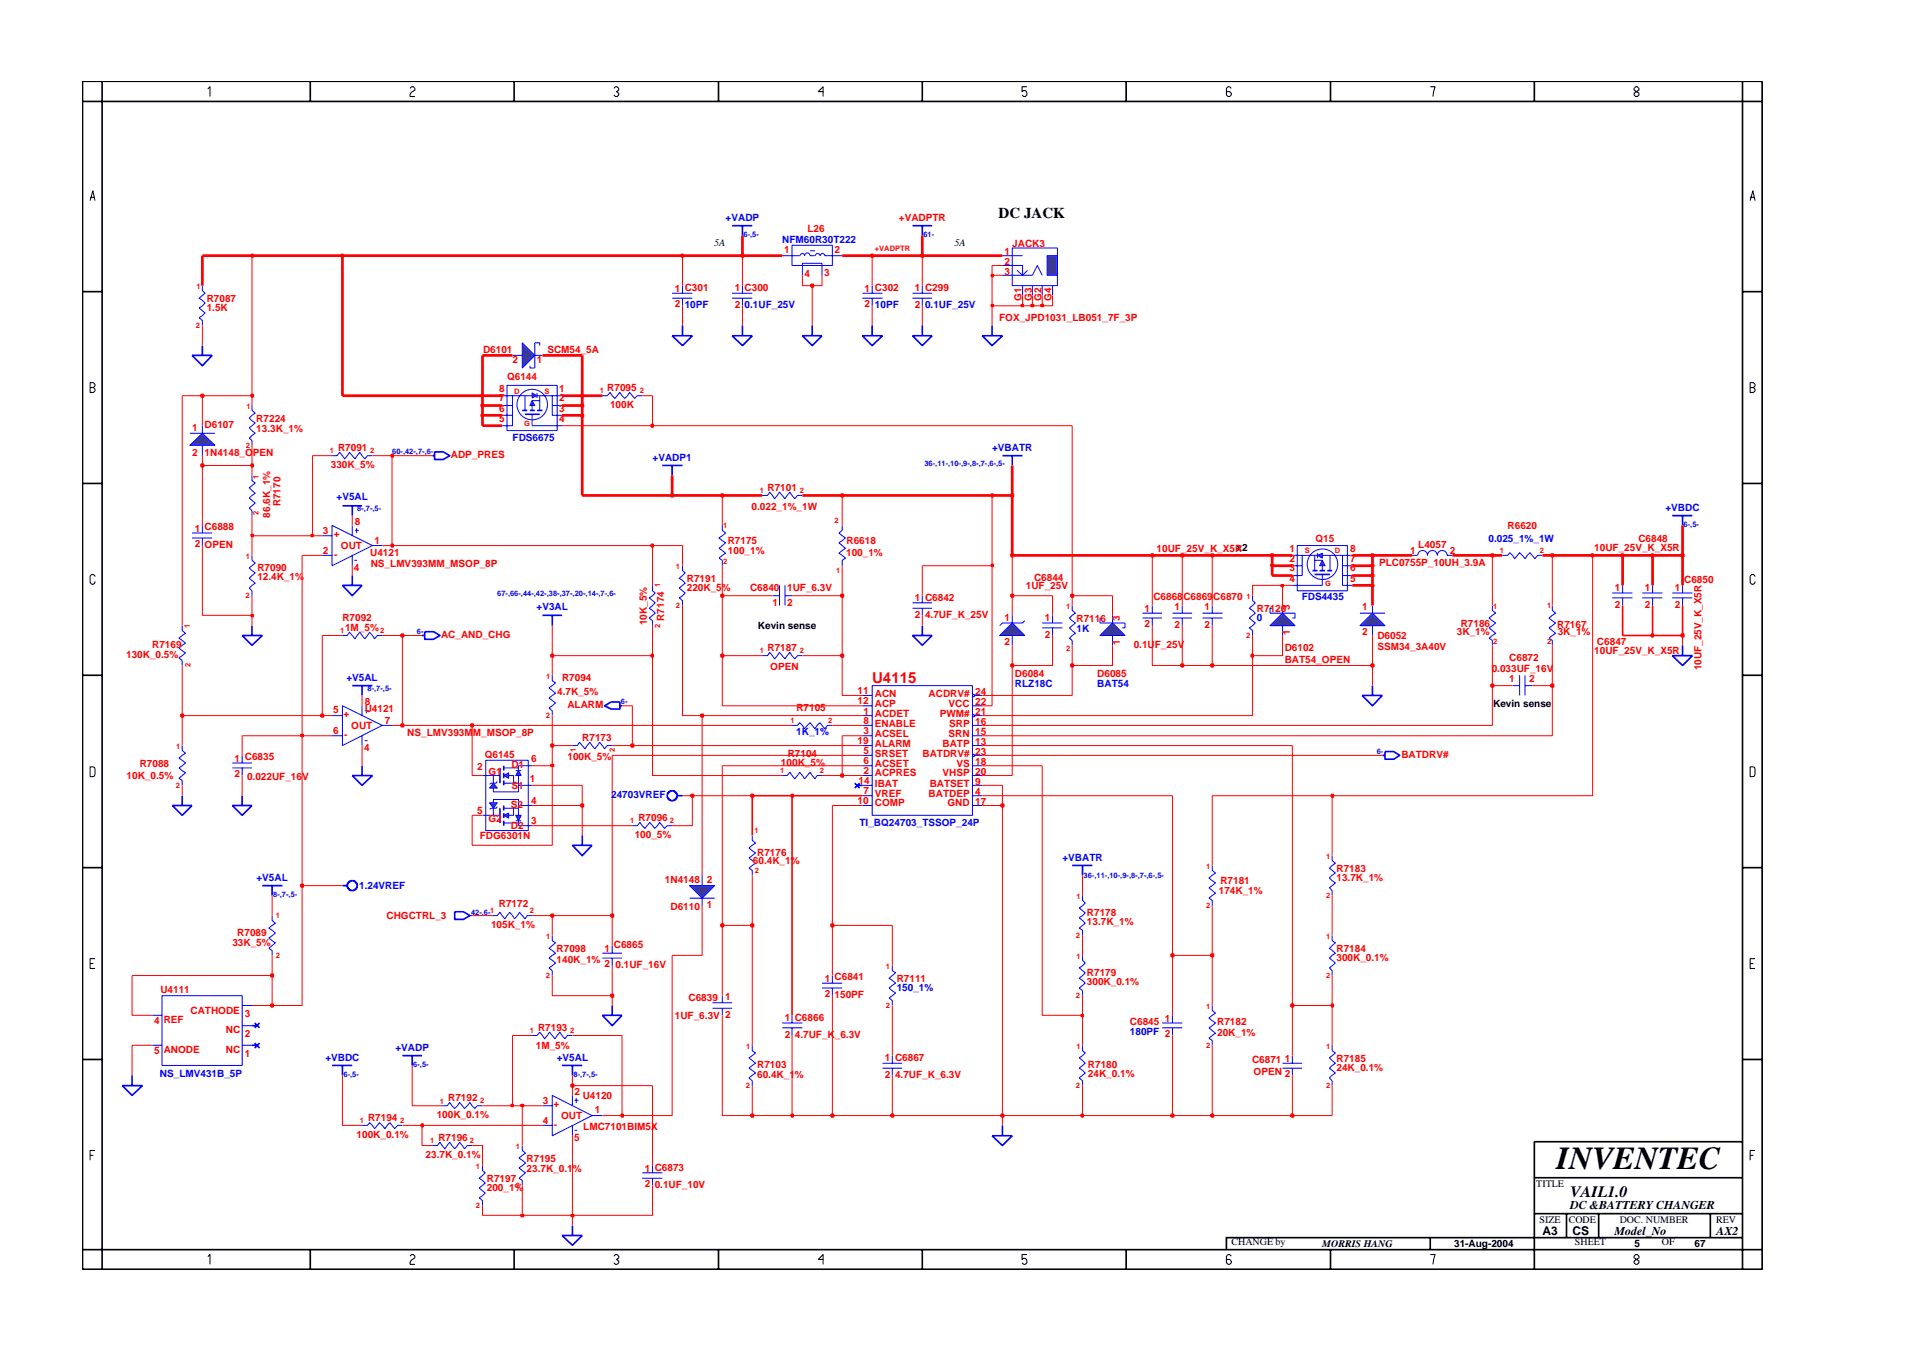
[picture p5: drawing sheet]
<svg xmlns="http://www.w3.org/2000/svg" width="297mm" height="210mm" viewBox="0 0 297 210" stroke-linecap="round" stroke-linejoin="round" font-family="sans-serif">
<defs><g id="words">
<text font-size="5" x="241.8" y="181.6">INVENTEC</text>
<text font-size="2.5" x="244" y="185.9">VAIL1.0</text>
<text font-size="2.3" x="155.1" y="33.9">DC JACK</text>
<text font-size="2.3" fill="#f00" x="135.5" y="106.1">U4115</text>
<g font-size="1.9">
<text x="239.6" y="191.9">A3</text>
<text x="244" y="187.9">DC &amp;BATTERY CHANGER</text>
<text x="244.3" y="192">CS</text>
<text x="250.8" y="191.9">Model_No</text>
<text x="266.6" y="191.9">AX2</text>
</g>
<g font-size="1.6" fill="#00f">
<text x="112.7" y="34.3">+VADP</text>
<text x="121.5" y="37.8">NFM60R30T222</text>
<text x="106.4" y="47.9">10PF</text>
<text x="115.7" y="47.9">0.1UF_25V</text>
<text x="135.9" y="47.9">10PF</text>
<text x="143.7" y="47.8">0.1UF_25V</text>
<text x="79.6" y="68.5">FDS6675</text>
<text x="101.4" y="71.6">+VADP1</text>
<text x="154.1" y="70">+VBATR</text>
<text x="52.3" y="77.7">+V5AL</text>
<text x="258.7" y="79.3">+VBDC</text>
<text x="231.2" y="84.2">0.025_1%_1W</text>
<text x="83.4" y="94.8">+V3AL</text>
<text x="202.2" y="93.3">FDS4435</text>
<text x="167.2" y="98.1">1K</text>
<text x="195.3" y="96.5">0</text>
<text x="53.8" y="105.8">+V5AL</text>
<text x="157.7" y="106.7">RLZ18C</text>
<text x="170.5" y="106.7">BAT54</text>
<text x="123.7" y="114.2">1K_1%</text>
<text x="94.9" y="123.9">24703VREF</text>
<text x="133.5" y="128.3">TI_BQ24703_TSSOP_24P</text>
<text x="39.8" y="136.8">+V5AL</text>
<text x="165" y="133.7">+VBATR</text>
<text x="55.8" y="138.2">1.24VREF</text>
<text x="139.3" y="154">150_1%</text>
<text x="175.5" y="160.8">180PF 2</text>
<text x="24.8" y="167.4">NS_LMV431B_5P</text>
<text x="50.5" y="164.8">+VBDC</text>
<text x="61.4" y="163.3">+VADP</text>
<text x="86.5" y="164.8">+V5AL</text>
</g>
<g font-size="1.6" fill="#f00">
<text x="125.5" y="36">L26</text>
<text x="139.6" y="34.3">+VADPTR</text>
<text x="121.8" y="39.3">1</text>
<text x="129.6" y="39.3">2</text>
<text x="156.1" y="39.6">1</text>
<text x="156.1" y="41.2">2</text>
<text x="157.3" y="38.4">JACK3</text>
<text x="32.1" y="46.9">R7087</text>
<text x="104.8" y="45.3">1 C301</text>
<text x="104.8" y="47.7">2</text>
<text x="114.2" y="45.1">1 C300</text>
<text x="114.2" y="47.9">2</text>
<text x="125" y="43">4</text>
<text x="128" y="42.8">3</text>
<text x="134.3" y="45.3">1 C302</text>
<text x="134.3" y="47.7">2</text>
<text x="142.1" y="45.1">1 C299</text>
<text x="142.1" y="47.9">2</text>
<text x="156.1" y="42.7">3</text>
<text x="158.7" y="46.8" transform="rotate(-90 158.7 46.8)">G1</text>
<text x="160.3" y="46.8" transform="rotate(-90 160.3 46.8)">G3</text>
<text x="161.8" y="46.8" transform="rotate(-90 161.8 46.8)">G2</text>
<text x="163.4" y="46.8" transform="rotate(-90 163.4 46.8)">G4</text>
<text x="32.1" y="48.4">1.5K</text>
<text x="155.2" y="49.8">FOX_JPD1031_LB051_7F_3P</text>
<text x="75" y="54.8">D6101</text>
<text x="78.8" y="59.1">Q6144</text>
<text x="79.6" y="56.4">2</text>
<text x="83.4" y="56.4">1</text>
<text x="85" y="54.8">SCM54_5A</text>
<text x="39.8" y="65.5">R7224</text>
<text x="77.6" y="64">6</text>
<text x="77.6" y="65.5">5</text>
<text x="77.6" y="60.8">8</text>
<text x="77.6" y="62.4">7</text>
<text x="86.9" y="65.5">4</text>
<text x="86.9" y="60.8">1</text>
<text x="86.9" y="62.4">2</text>
<text x="86.9" y="64">3</text>
<text x="94.3" y="60.7">R7095</text>
<text x="94.8" y="63.4">100K</text>
<text x="29.8" y="70.8">2</text>
<text x="29.8" y="66.9">1</text>
<text x="31.8" y="70.8">1N4148_OPEN</text>
<text x="31.8" y="66.5">D6107</text>
<text x="39.8" y="67.1">13.3K_1%</text>
<text x="52.5" y="70">R7091</text>
<text x="70" y="71.1">ADP_PRES</text>
<text x="51.4" y="72.7">330K_5%</text>
<text x="119.2" y="76.2">R7101</text>
<text x="30.3" y="82.6">1 C6888</text>
<text x="42" y="80.4" transform="rotate(-90 42 80.4)">86.6K_1%</text>
<text x="43.6" y="78.7" transform="rotate(-90 43.6 78.7)">R7170</text>
<text x="50.1" y="82.9">3</text>
<text x="51.8" y="83.5">+</text>
<text x="55.1" y="81.5">8</text>
<text x="116.8" y="79.2">0.022_1%_1W</text>
<text x="234.2" y="82.2">R6620</text>
<text x="30.3" y="84.9">2</text>
<text x="31.8" y="85.2">OPEN</text>
<text x="40" y="88.7">R7090</text>
<text x="50.1" y="86">2</text>
<text x="51.9" y="86.7">-</text>
<text x="53" y="85.3">OUT</text>
<text x="55" y="88.7">4</text>
<text x="57.5" y="86.4">U4121</text>
<text x="57.6" y="88.1">NS_LMV393MM_MSOP_8P</text>
<text x="58.2" y="84.5">1</text>
<text x="113.1" y="84.5">R7175</text>
<text x="113.1" y="86.1">100_1%</text>
<text x="131.5" y="86.3">100_1%</text>
<text x="131.5" y="84.6">R6618</text>
<text x="179.7" y="85.7">10UF_25V_K_X5R</text>
<text x="200.3" y="85.7">1</text>
<text x="200.3" y="87.3">2</text>
<text x="200.3" y="88.8">3</text>
<text x="204.4" y="84.2">Q15</text>
<text x="209.7" y="85.7">8</text>
<text x="209.7" y="87.3">7</text>
<text x="209.7" y="88.8">6</text>
<text x="214.2" y="87.9">PLC0755P_10UH_3.9A</text>
<text x="219.1" y="86.1">1</text>
<text x="220.3" y="85.2">L4057</text>
<text x="225.2" y="86.1">2</text>
<text x="247.7" y="85.6">10UF_25V_K_X5R</text>
<text x="254.5" y="84.2">C6848</text>
<text x="40" y="90.2">12.4K_1%</text>
<text x="106.7" y="91.9">220K_5%</text>
<text x="106.7" y="90.4">R7191</text>
<text x="116.5" y="91.7">C6840</text>
<text x="120" y="94.1">1</text>
<text x="122.3" y="91.7">1UF_6.3V</text>
<text x="122.3" y="94.1">2</text>
<text x="142.1" y="93.3">1 C6842</text>
<text x="159.4" y="91.5">1UF_25V</text>
<text x="160.6" y="90.3">C6844</text>
<text x="177.8" y="95.1">1</text>
<text x="179.2" y="93.1">C6868</text>
<text x="182.5" y="94.8">1</text>
<text x="183.8" y="93.1">C6869</text>
<text x="187.1" y="94.8">1</text>
<text x="188.5" y="93.1">C6870</text>
<text x="195.3" y="95.1">R7120</text>
<text x="200.3" y="90.4">4</text>
<text x="200.4" y="94.8" transform="rotate(-90 200.4 94.8)">3</text>
<text x="209.7" y="90.4">5</text>
<text x="211.6" y="94.8">1</text>
<text x="250.9" y="91.8">1</text>
<text x="250.9" y="94.5">2</text>
<text x="255.6" y="91.8">1</text>
<text x="255.6" y="94.5">2</text>
<text x="260.2" y="91.8">1</text>
<text x="260.2" y="94.5">2</text>
<text x="261.6" y="90.5">C6850</text>
<text x="23.6" y="100.6">R7169</text>
<text x="53.2" y="96.4">R7092</text>
<text x="53.6" y="98">1M_5%</text>
<text x="68.5" y="99.1">AC_AND_CHG</text>
<text x="100.5" y="97.1" transform="rotate(-90 100.5 97.1)">10K_5%</text>
<text x="103.2" y="96.5" transform="rotate(-90 103.2 96.5)">R7174</text>
<text x="119.2" y="101.1">R7187</text>
<text x="142.1" y="96">2</text>
<text x="143.7" y="96">4.7UF_K_25V</text>
<text x="156.1" y="100.3">2</text>
<text x="156.1" y="96.4">1</text>
<text x="162.3" y="96.4">1</text>
<text x="162.3" y="99.2">2</text>
<text x="167.2" y="96.6">R7116</text>
<text x="174" y="100.3" transform="rotate(-90 174 100.3)">1</text>
<text x="174" y="96.4" transform="rotate(-90 174 96.4)">3</text>
<text x="176.1" y="100.7">0.1UF_25V</text>
<text x="177.8" y="97.4">2</text>
<text x="182.5" y="97.5">2</text>
<text x="187.1" y="97.6">2</text>
<text x="199.6" y="101.1">D6102</text>
<text x="200.4" y="98.7" transform="rotate(-90 200.4 98.7)">1</text>
<text x="211.6" y="98.7">2</text>
<text x="214" y="99.2">D6052</text>
<text x="214" y="100.9">SSM34_3A40V</text>
<text x="226.3" y="98.6">3K_1%</text>
<text x="226.9" y="97.5">R7186</text>
<text x="241.9" y="97.5">R7167</text>
<text x="242" y="98.7">3K_1%</text>
<text x="247.7" y="101.6">10UF_25V_K_X5R</text>
<text x="248.1" y="100.3">C6847</text>
<text x="19.6" y="102.2">130K_0.5%</text>
<text x="87.3" y="105.8">R7094</text>
<text x="119.7" y="104.1">OPEN</text>
<text x="133.2" y="107.9">11</text>
<text x="151.5" y="108">24</text>
<text x="157.7" y="105.2">D6084</text>
<text x="170.5" y="105.2">D6085</text>
<text x="199.6" y="103.1">BAT54_OPEN</text>
<text x="231.7" y="104.4">0.033UF_16V</text>
<text x="234.5" y="106">1</text>
<text x="234.5" y="102.7">C6872</text>
<text x="237.6" y="105.9">2</text>
<text x="264.3" y="104.2" transform="rotate(-90 264.3 104.2)">10UF_25V_K_X5R</text>
<text x="51.7" y="110.8">5</text>
<text x="51.7" y="114">6</text>
<text x="53.4" y="111.4">+</text>
<text x="54.6" y="113.2">OUT</text>
<text x="56.7" y="110.6">U4121</text>
<text x="56.7" y="109.5">8</text>
<text x="59.8" y="112.5">7</text>
<text x="86.6" y="108">4.7K_5%</text>
<text x="88.1" y="110">ALARM</text>
<text x="123.7" y="110.5">R7105</text>
<text x="133.2" y="109.4">12</text>
<text x="134.1" y="111">1</text>
<text x="134.1" y="112.5">8</text>
<text x="135.9" y="108.3">ACN</text>
<text x="135.9" y="109.8">ACP</text>
<text x="135.9" y="111.3">ACDET</text>
<text x="135.9" y="112.9">ENABLE</text>
<text x="144.3" y="108.3">ACDRV#</text>
<text x="146" y="111.3">PWM#</text>
<text x="147.4" y="109.8">VCC</text>
<text x="147.5" y="112.9">SRP</text>
<text x="151.5" y="111.1">21</text>
<text x="151.5" y="112.6">16</text>
<text x="151.5" y="109.5">22</text>
<text x="21.7" y="119.2">R7088</text>
<text x="36.4" y="118.4">1 C6835</text>
<text x="53.5" y="114.6">-</text>
<text x="56.6" y="116.7">4</text>
<text x="63.3" y="114.3">NS_LMV393MM_MSOP_8P</text>
<text x="74.1" y="119.7">2</text>
<text x="75.3" y="117.8">Q6145</text>
<text x="79.4" y="119.4">D1</text>
<text x="82.5" y="118.3">6</text>
<text x="88.2" y="118.1">100K_5%</text>
<text x="90.5" y="115.1">R7173</text>
<text x="121.3" y="119">100K_5%</text>
<text x="122.4" y="117.6">R7104</text>
<text x="133.2" y="115.7">19</text>
<text x="134.1" y="117.2">5</text>
<text x="134.1" y="114.1">3</text>
<text x="134.1" y="118.7">6</text>
<text x="135.9" y="114.5">ACSEL</text>
<text x="135.9" y="117.6">SRSET</text>
<text x="135.9" y="119.1">ACSET</text>
<text x="135.9" y="116">ALARM</text>
<text x="143.3" y="117.6">BATDRV#</text>
<text x="146.4" y="116">BATP</text>
<text x="147.4" y="114.5">SRN</text>
<text x="148.6" y="119.1">VS</text>
<text x="151.5" y="118.8">18</text>
<text x="151.5" y="117.3">23</text>
<text x="151.5" y="115.8">13</text>
<text x="151.5" y="114.1">15</text>
<text x="217.7" y="117.8">BATDRV#</text>
<text x="19.7" y="121">10K_0.5%</text>
<text x="36.4" y="120.7">2</text>
<text x="38.4" y="121.3">0.022UF_16V</text>
<text x="75.9" y="120.5">G1</text>
<text x="79.4" y="125.6">S2</text>
<text x="79.4" y="122.6">S1</text>
<text x="82.3" y="121.5">1</text>
<text x="82.5" y="125">4</text>
<text x="133.2" y="125">10</text>
<text x="133.4" y="121.8">14</text>
<text x="134.1" y="120.3">2</text>
<text x="134.1" y="123.4">7</text>
<text x="135.9" y="120.6">ACPRES</text>
<text x="135.9" y="123.8">VREF</text>
<text x="135.9" y="125.3">COMP</text>
<text x="135.9" y="122.3">IBAT</text>
<text x="144.3" y="123.8">BATDEP</text>
<text x="144.4" y="122.3">BATSET</text>
<text x="146.4" y="120.6">VHSP</text>
<text x="147.2" y="125.3">GND</text>
<text x="151.5" y="123.5">4</text>
<text x="151.5" y="121.9">9</text>
<text x="151.5" y="125.1">17</text>
<text x="151.5" y="120.4">20</text>
<text x="74.1" y="126.4">5</text>
<text x="74.5" y="130.4">FDG6301N</text>
<text x="75.9" y="127.7">G2</text>
<text x="79.4" y="128.9">D2</text>
<text x="82.5" y="128">3</text>
<text x="98.6" y="130.2">100_5%</text>
<text x="99.2" y="127.5">R7096</text>
<text x="103.3" y="137.1">1N4148</text>
<text x="109.8" y="137.1">2</text>
<text x="117" y="134.3">60.4K_1%</text>
<text x="117.6" y="132.9">R7176</text>
<text x="189.6" y="137.3">R7181</text>
<text x="207.6" y="135.5">R7183</text>
<text x="207.6" y="136.9">13.7K_1%</text>
<text x="60" y="142.8">CHGCTRL_3</text>
<text x="77.5" y="140.9">R7172</text>
<text x="104.2" y="141.4">D6110</text>
<text x="109.8" y="141">1</text>
<text x="168.9" y="143.8">13.7K_1%</text>
<text x="168.9" y="142.3">R7178</text>
<text x="189.3" y="139">174K_1%</text>
<text x="36.1" y="146.9">33K_5%</text>
<text x="36.9" y="145.4">R7089</text>
<text x="76.3" y="144.2">105K_1%</text>
<text x="86.5" y="149.6">140K_1%</text>
<text x="86.5" y="147.8">R7098</text>
<text x="93.9" y="147.8">1</text>
<text x="95.4" y="147.3">C6865</text>
<text x="207.6" y="147.8">R7184</text>
<text x="207.6" y="149.4">300K_0.1%</text>
<text x="24.9" y="154.2">U4111</text>
<text x="93.9" y="150.2">2</text>
<text x="95.6" y="150.5">0.1UF_16V</text>
<text x="107" y="155.5">C6839</text>
<text x="112.6" y="155.3">1</text>
<text x="128.1" y="152.5">1 C6841</text>
<text x="128.1" y="154.9">2</text>
<text x="129.7" y="155">150PF</text>
<text x="139.3" y="152.5">R7111</text>
<text x="168.9" y="153.1">300K_0.1%</text>
<text x="168.9" y="151.6">R7179</text>
<text x="24" y="159.1">4</text>
<text x="25.4" y="158.9">REF</text>
<text x="29.6" y="157.6">CATHODE</text>
<text x="35.1" y="160.5">NC</text>
<text x="38" y="161.1">2</text>
<text x="38" y="158">3</text>
<text x="83.6" y="160.1">R7193</text>
<text x="104.8" y="158.3">1UF_6.3V</text>
<text x="112.6" y="158.2">2</text>
<text x="121.9" y="158.6">1 C6866</text>
<text x="121.9" y="161.3">2</text>
<text x="123.5" y="161.3">4.7UF_K_6.3V</text>
<text x="175.5" y="159.3">C6845</text>
<text x="181" y="158.8">1</text>
<text x="189.1" y="161">20K_1%</text>
<text x="189.1" y="159.2">R7182</text>
<text x="24" y="163.8">5</text>
<text x="25.4" y="163.6">ANODE</text>
<text x="35.1" y="163.6">NC</text>
<text x="38" y="164.2">1</text>
<text x="83.2" y="162.9">1M_5%</text>
<text x="117.6" y="167.5">60.4K_1%</text>
<text x="117.6" y="166">R7103</text>
<text x="137.4" y="164.8">1 C6867</text>
<text x="137.4" y="167.5">2</text>
<text x="139.1" y="167.5">4.7UF_K_6.3V</text>
<text x="169" y="166">R7180</text>
<text x="169" y="167.4">24K_0.1%</text>
<text x="194.5" y="165.2">C6871</text>
<text x="194.8" y="167.1">OPEN 2</text>
<text x="199.6" y="164.9">1</text>
<text x="207.6" y="164.9">R7185</text>
<text x="207.6" y="166.5">24K_0.1%</text>
<text x="67.9" y="173.8">100K_0.1%</text>
<text x="69.6" y="171">R7192</text>
<text x="84.3" y="171.5">3</text>
<text x="86" y="172">+</text>
<text x="87.2" y="173.8">OUT</text>
<text x="89.3" y="170.1">2</text>
<text x="90.5" y="170.8">U4120</text>
<text x="92.4" y="173">1</text>
<text x="55.4" y="176.9">100K_0.1%</text>
<text x="57.2" y="174.2">R7194</text>
<text x="66.1" y="179.9">23.7K_0.1%</text>
<text x="68.1" y="177.2">R7196</text>
<text x="84.3" y="174.6">4</text>
<text x="86" y="175.3">-</text>
<text x="89.2" y="177.3">5</text>
<text x="90.6" y="175.5">LMC7101BIM5X</text>
<text x="75.6" y="183.6">R7197</text>
<text x="75.6" y="185.1">200_1%</text>
<text x="81.8" y="182">23.7K_0.1%</text>
<text x="81.8" y="180.5">R7195</text>
<text x="100.2" y="182">1 C6873</text>
<text x="100.2" y="184.4">2</text>
<text x="101.7" y="184.6">0.1UF_10V</text>
</g>
<g font-size="1.6">
<text x="110.9" y="38.3">5A</text>
<text x="148.3" y="38.3">5A</text>
<text x="192.1" y="85.6">x2</text>
<text x="117.8" y="97.8">Kevin sense</text>
<text x="232" y="109.8">Kevin sense</text>
<text x="238.7" y="184.4">TITLE</text>
<text x="239.2" y="190">SIZE</text>
<text x="243.7" y="190">CODE</text>
<text x="251.6" y="190">DOC. NUMBER</text>
<text x="266.6" y="190">REV</text>
<text x="191.3" y="193.5">CHANGE by</text>
<text x="205.4" y="193.7">MORRIS HANG</text>
<text x="225.9" y="193.7">31-Aug-2004</text>
<text x="244.7" y="193.5">SHEET</text>
<text x="253.9" y="193.7">5</text>
<text x="258.2" y="193.5">OF</text>
<text x="263.3" y="193.7">67</text>
</g>
<g font-size="1.2" fill="#00f">
<text x="115.5" y="36.9">6-,5-</text>
<text x="143.5" y="36.9">61-</text>
<text x="60.9" y="70.5">60-,42-,7-,6-</text>
<text x="143.6" y="72.3">36-,11-,10-,9-,8-,7-,6-,5-</text>
<text x="55.5" y="79.4">8-,7-,5-</text>
<text x="261.6" y="81.9">6-,5-</text>
<text x="77.2" y="92.6">67-,66-,44-,42-,38-,37-,20-,14-,7-,6-</text>
<text x="64.8" y="98.6">6-</text>
<text x="57.1" y="107.4">8-,7-,5-</text>
<text x="96.5" y="109.4">6-</text>
<text x="213.9" y="117.2">6-</text>
<text x="168.3" y="136.3">36-,11-,10-,9-,8-,7-,6-,5-</text>
<text x="42.4" y="139.4">8-,7-,5-</text>
<text x="73.2" y="142.1">42-,6-1</text>
<text x="53.4" y="167.4">6-,5-</text>
<text x="64.2" y="165.8">6-,5-</text>
<text x="89.1" y="167.4">8-,7-,5-</text>
</g>
<g font-size="1.2" fill="#f00">
<text x="135.9" y="39">+VADPTR</text>
<text x="30.5" y="44.9">1</text>
<text x="30.4" y="51">2</text>
<text x="38.3" y="63.5">1</text>
<text x="79.9" y="61.1">D</text>
<text x="84.6" y="61.1">S</text>
<text x="93.2" y="61.1">1</text>
<text x="99.4" y="61.1">2</text>
<text x="38.2" y="69.6">2</text>
<text x="51.3" y="70.5">1</text>
<text x="57.5" y="70.4">2</text>
<text x="81.4" y="66.1">G</text>
<text x="40.2" y="74.5" transform="rotate(-90 40.2 74.5)">1</text>
<text x="118.1" y="76.6">1</text>
<text x="124.2" y="76.6">2</text>
<text x="40.2" y="80.1" transform="rotate(-90 40.2 80.1)">2</text>
<text x="112.3" y="82.1">1</text>
<text x="129.7" y="81.3">2</text>
<text x="38.2" y="86.9">1</text>
<text x="105" y="88.4">1</text>
<text x="112.3" y="87.7">2</text>
<text x="129.9" y="89.1">1</text>
<text x="202.7" y="86">S</text>
<text x="207.4" y="86">D</text>
<text x="233" y="86">1</text>
<text x="239.2" y="86">2</text>
<text x="38.1" y="92.9">2</text>
<text x="102.6" y="91.3" transform="rotate(-90 102.6 91.3)">1</text>
<text x="105" y="94.5">2</text>
<text x="165.6" y="94.6">1</text>
<text x="193.7" y="93.1">1</text>
<text x="205.9" y="91">G</text>
<text x="232" y="94.6">1</text>
<text x="240.3" y="94.5">1</text>
<text x="29.5" y="97.5" transform="rotate(-90 29.5 97.5)">1</text>
<text x="52.9" y="98.4">1</text>
<text x="59" y="98.4">2</text>
<text x="102.6" y="97.5" transform="rotate(-90 102.6 97.5)">2</text>
<text x="118.1" y="101.4">1</text>
<text x="124.2" y="101.4">2</text>
<text x="165.6" y="101.1">2</text>
<text x="193.6" y="99.2">2</text>
<text x="232" y="100.1">2</text>
<text x="240.3" y="100">2</text>
<text x="29.6" y="103.7" transform="rotate(-90 29.6 103.7)">2</text>
<text x="84.9" y="105.5">1</text>
<text x="84.8" y="111.5">2</text>
<text x="122.8" y="112.4">1</text>
<text x="128.7" y="112.4">2</text>
<text x="27.4" y="116.3">1</text>
<text x="89.4" y="116.8" transform="rotate(-90 89.4 116.8)">1</text>
<text x="95.5" y="116.9" transform="rotate(-90 95.5 116.9)">2</text>
<text x="27.3" y="122.4">2</text>
<text x="121.2" y="120.2">1</text>
<text x="127.4" y="120.1">2</text>
<text x="97.9" y="127.9">1</text>
<text x="104.1" y="127.9">2</text>
<text x="117.2" y="129.5">1</text>
<text x="117.3" y="135.7">2</text>
<text x="187.4" y="135">1</text>
<text x="206" y="133.4">1</text>
<text x="42.9" y="142.6">1</text>
<text x="82.3" y="141.8">2</text>
<text x="167.2" y="139.7">1</text>
<text x="187.4" y="141.1">2</text>
<text x="206" y="139.5">2</text>
<text x="42.9" y="148.9">2</text>
<text x="84.9" y="145.9">1</text>
<text x="167.2" y="145.7">2</text>
<text x="167.2" y="149">1</text>
<text x="206" y="145.9">1</text>
<text x="84.8" y="151.9">2</text>
<text x="137.6" y="150.6">1</text>
<text x="167.2" y="155">2</text>
<text x="206" y="152">2</text>
<text x="82.3" y="160.5">1</text>
<text x="88.6" y="160.5">2</text>
<text x="137.6" y="156.6">2</text>
<text x="187.4" y="156.7">1</text>
<text x="115.9" y="163">1</text>
<text x="167.2" y="163">1</text>
<text x="187.4" y="162.8">2</text>
<text x="206" y="163">1</text>
<text x="68.4" y="171.5">1</text>
<text x="74.6" y="171.4">2</text>
<text x="115.9" y="169">2</text>
<text x="167.2" y="169">2</text>
<text x="206" y="169">2</text>
<text x="55.9" y="174.5">1</text>
<text x="62.2" y="174.5">2</text>
<text x="66.8" y="177.6">1</text>
<text x="73" y="177.6">2</text>
<text x="80.1" y="178.5">1</text>
<text x="73.9" y="181.6">1</text>
<text x="80.1" y="184.6">2</text>
<text x="73.9" y="187.7">2</text>
</g>
</g></defs>
<path d="M39.1 86.3v.8l.6 .4-1 .7 1 .8-1 .8 1 .8-1 .8 .4 .4v.8M107.1 139.5h3.9M109.1 136v1.6M109.1 139.5v1.2" fill="none" stroke="#00f" stroke-width=".16"/>
<path d="M107.1 137.6h3.9l-1.9 1.9z" fill-rule="evenodd" fill="#3c3cc8" stroke="#00f" stroke-width=".16"/>
<path d="M134 45.6h3.1M134 46.3h3.1M135.5 44.4v1.2M135.5 46.3v1.2M82.7 64.4v1.7M161.9 96.8h3.1M161.9 97.6h3.1M163.5 95.6v1.2M163.5 97.6v1.1" fill="none" stroke="#00f" stroke-width=".16"/>
<path d="M81.6 64.4h2.2" fill="none" stroke="#00f" stroke-width=".25"/>
<path d="M82.7 61.1l.7 .4-.7 .3z" fill-rule="evenodd" fill="#3c3cc8" stroke="#00f" stroke-width=".16"/>
<path d="M83.4 61.1v.7" fill="none" stroke="#00f" stroke-width=".16"/>
<path d="M82.7 62.2l.4 .8h-.8z" fill-rule="evenodd" fill="#3c3cc8" stroke="#00f" stroke-width=".16"/>
<path d="M81.1 63.8h.8M82.3 63.8h.8M83.4 63.8h.9" fill="none" stroke="#00f" stroke-width=".25"/>
<g fill="none" stroke="#00f" stroke-width=".16">
<path d="M157.3 38.5h7v5.9h-7zM78.8 59.9h7.8v7h-7.8zM158 42l.9 .8 .7-.8M160.4 42.8l.7-1.6 .8 1.6M78 61.5h4.7M78 64.5h1.6M78 63h1.6M79.6 61.5v4.6h-1.6M81.6 61.5v2.3M82.7 62.2h1.1M82.7 63v.8M82.7 66.1h4.6"/>
<path d="M83.4 61.5h3.9M83.8 61.5v2.3M85.8 61.5v3h1.5M85.8 63h1.5M219.4 86.3h.8M220.2 86.3a.76 .76 0 0 1 .8-.8 .76 .76 0 0 1 .8 .8 .76 .76 0 0 1 .7-.8 .76 .76 0 0 1 .8 .8 .76 .76 0 0 1 .8-.8 .76 .76 0 0 1 .7 .8h.9"/>
<circle cx="82.7" cy="62.9" r="2.37"/>
</g>
<path d="M162.7 39.7h1.6v3.1h-1.6z" fill-rule="evenodd" fill="#3c3cc8" stroke="#00f" stroke-width=".16"/>
<path d="M155.7 39.7h3.2M155.7 42.8h4.7M155.7 41.2h3.2v1.6M158.9 44.4v1.5M160.4 44.4v1.5M161.9 44.4v1.5M163.5 44.4v1.5M205.4 89.3v1.6" fill="none" stroke="#00f" stroke-width=".16"/>
<path d="M204.2 89.3h2.4" fill="none" stroke="#00f" stroke-width=".25"/>
<path d="M204.7 86.3l.7-.3v.7z" fill-rule="evenodd" fill="#3c3cc8" stroke="#00f" stroke-width=".16"/>
<path d="M204.7 86v.7" fill="none" stroke="#00f" stroke-width=".16"/>
<path d="M205.4 87.1l.5 .8h-.9z" fill-rule="evenodd" fill="#3c3cc8" stroke="#00f" stroke-width=".16"/>
<path d="M203.9 88.7h.8M205 88.7h.9M206.2 88.7h.8" fill="none" stroke="#00f" stroke-width=".25"/>
<g fill="none" stroke="#00f" stroke-width=".16">
<path d="M93.6 61.5h.7l.5-.5 .7 .9 .8-.9 .8 .9 .7-.9 .8 .9 .4-.4h.8M118.4 77h.8l.4-.5 .7 1 .8-1 .8 1 .8-1 .8 1 .4-.5h.8M29.8 82.8h3.2M29.8 83.6h3.2M31.4 81.6v1.2M31.4 83.6v1.2M53.2 98.7h.8l.3-.5 .8 1 .8-1 .8 1 .7-1 .8 1 .4-.5h.8M182.1 95.3h3.1M182.1 96h3.1M183.7 94.1v1.2M183.7 96v1.2M197.3 95.3h3.9"/>
<path d="M199.2 94.1v1.2M199.2 97.2v1.5M200.8 86.3h3.9M200.8 90.9h4.6M200.8 87.9h1.5M201.5 84.8h7.8v7h-7.8zM202.3 86.3v3.1h-1.5M204.2 86.3v2.4M204.2 87.1h1.2M205.4 86.3h4.7M205.4 87.9v.8M206.6 86.3v2.4"/>
<path d="M208.6 86.3v4.6h1.5M208.6 89.4h1.5M208.6 87.9h1.5M28.3 115.8v.8l.5 .4-1 .8 1 .7-1 .8 1 .8-1 .8 .5 .4v.7M98.2 128.3h.8l.4-.5 .8 .9 .8-.9 .7 .9 .8-.9 .7 .9 .5-.4h.7M85.8 145.4v.7l.5 .4-1 .8 1 .8-1 .8 1 .7-1 .8 .5 .4v.8"/>
<circle cx="205.5" cy="87.7" r="2.37"/>
</g>
<path d="M199.2 95.3l2 1.9h-3.9z" fill-rule="evenodd" fill="#3c3cc8" stroke="#00f" stroke-width=".16"/>
<g fill="none" stroke="#00f" stroke-width=".16">
<path d="M141.8 93.7h3M141.8 94.5h3M143.3 92.6v1.1M143.3 94.5v1.1M170.9 96.8h3.9M172.8 95.6v1.2M172.8 98.7v1.6M194.6 92.6v.7l.4 .4-.9 .8 .9 .8-.9 .7 .9 .8-.9 .8 .5 .4v.7M197.6 94.5h-.3v.8M201.2 95.3v.7h-.4M51.6 111.2h1.6M51.6 114.3h1.6"/>
<path d="M53.2 109.7l6.2 3-6.2 3.1zM56.2 109.7v1.5M56.2 114.3v1.5M56.7 110.4h.6M56.7 115.1h.4M56.9 110.1v.7M59.4 112.7h1.5M118.4 101.9h.8l.4-.5 .7 1 .8-1 .8 1 .8-1 .8 1 .4-.5h.8M23.7 157.7h1.5M25.2 154.7h12.4v10.8h-12.4zM37.6 156.2h1.5M37.6 159.4h1.5"/>
<path d="M110.7 155.8h3M110.7 156.6h3M112.2 154.7v1.1M112.2 156.6v1.1M207 145.4v.7l.5 .4-1 .8 1 .8-1 .8 1 .7-1 .8 .5 .4v.8M23.7 162.4h1.5M37.6 162.4h1.5M199.2 165.2h3.1M199.2 166h3.1M200.8 164v1.2M200.8 166v1.1M75 181.1v.8l.4 .3-.9 .9 .9 .7-.9 .8 .9 .7-.9 .8 .5 .4v.8"/>
</g>
<path d="M172.8 96.8l2 1.9h-3.9z" fill-rule="evenodd" fill="#3c3cc8" stroke="#00f" stroke-width=".16"/>
<g fill="none" stroke="#00f" stroke-width=".16">
<path d="M50.1 83.2h1.5M50.1 86.3h1.5M51.6 81.6l6.3 3.2-6.3 3.1zM54.7 81.6v1.6M54.7 86.3v1.6M55.1 87.1h.4M55.1 82.4h.6M55.4 82.1v.7M57.9 84.8h1.5M157.3 95.6v1.2M157.3 98.7v1.6M159.2 96.4l-.3 .4h-3.2l-.4 .4"/>
<path d="M171.2 96h-.3v.8M174.8 96.8v.8h-.4"/>
</g>
<path d="M155.3 98.7l2-1.9 1.9 1.9z" fill-rule="evenodd" fill="#3c3cc8" stroke="#00f" stroke-width=".16"/>
<g fill="none" stroke="#00f" stroke-width=".16">
<path d="M106 87.9v.8l.5 .3-1 .8 1 .8-1 .8 1 .7-1 .8 .5 .4v.8M211.3 95.3h3.9M213.2 94.1v1.2M213.2 97.2v1.5M82.7 160.9h.7l.4-.5 .8 1 .8-1 .8 1 .8-1 .7 1 .5-.5h.7M84.3 171.8h1.5M84.3 174.9h1.5M85.8 170.2l6.2 3.1-6.2 3.2zM88.9 170.2v1.6M88.9 174.9v1.6M89.3 171h.6M89.3 175.6h.4"/>
<path d="M89.5 170.6v.8M92 173.3h1.6M168.2 162.4v.9l.4 .3-.9 .8 .9 .8-.9 .8 .9 .7-.9 .8 .5 .4v.8"/>
</g>
<path d="M213.2 95.3l2 1.9h-3.9z" fill-rule="evenodd" fill="#3c3cc8" stroke="#00f" stroke-width=".16"/>
<path d="M124.7 52.2h3l-1.5 1.5zM126.2 50.6v1.6M37.6 98.7h3.2l-1.7 1.6zM39.1 97.2v1.5M56.2 119v1.5M54.7 120.5h3.2l-1.7 1.5zM132.8 121.7l.7 .7M133.2 122h.8M133.5 121.7l-.7 .7" fill="none" stroke="#00f" stroke-width=".25"/>
<g fill="none" stroke="#00f" stroke-width=".16">
<path d="M79.6 55.2h1.5M83.1 55.2h1.2M83.1 53.3v3.9M101.4 90.9v.9l.4 .3-.9 .8 .9 .8-.9 .8 .9 .8-.9 .7 .5 .4v.8M120 92.6h1.1M121.1 90.9v3.2M121.9 92.6h1.1M121.9 90.9v3.2M130.8 81.6v.8l-.5 .4 1 .8-1 .7 1 .9-1 .8 1 .7-.5 .4v.8M121.5 120.5h.8l.4-.5 .8 1 .7-1 .8 1 .8-1 .8 1 .3-.5h.8M56.2 174.9h.9l.3-.5 .8 1 .8-1 .8 1 .8-1 .7 1 .5-.5h.7M67.2 178h.7l.5-.5 .7 1 .8-1 .7 1 .8-1 .8 1 .4-.5h.7"/>
<path d="M81.1 178v.7l.5 .5-1 .7 1 .8-1 .8 1 .7-1 .9 .5 .3v.8M137.1 165.2h3.1M137.1 166h3.1M138.6 164v1.2M138.6 166v1.1M207 162.4v.9l.5 .3-1 .8 1 .8-1 .8 1 .7-1 .8 .5 .4v.8M99.8 182.2h3.1M99.8 183.1h3.1M101.4 181.1v1.1M101.4 183.1v1.1"/>
</g>
<path d="M81.1 53.3l2 1.9-2 2z" fill-rule="evenodd" fill="#3c3cc8" stroke="#00f" stroke-width=".16"/>
<g fill="none" stroke="#00f" stroke-width=".16">
<path d="M121.5 39.7h2.7M123 38.1h6.3v3.1h-6.3zM124.3 39.7a.34 .34 0 0 1 .4-.3 .34 .34 0 0 1 .3 .3 .42 .42 0 0 1 .4-.4 .42 .42 0 0 1 .4 .4h.8M125.8 39h.8M126.7 39.7a.34 .34 0 0 1 .3-.3 .34 .34 0 0 1 .4 .3M127.5 39.7a.34 .34 0 0 1 .3-.3 .34 .34 0 0 1 .3 .3h2.7M82.3 56.8v.4h.8M83.1 53.3h.7v.4M113.7 45.6h3.2M113.7 46.3h3.2M115.3 44.4v1.2M115.3 46.3v1.2"/>
<path d="M124.7 42.8v-1.9h3v1.9M141.8 45.6h3M141.8 46.3h3M143.3 44.4v1.2M143.3 46.3v1.2M29.5 67.3h3.9M31.4 66.1v1.2M31.4 69.2v1.6M39.1 63v.8l.6 .4-1 .8 1 .7-1 .8 1 .8-1 .8 .4 .3v.8M177.5 95.3h3M177.5 96h3M179 94.1v1.2"/>
<path d="M179 96v1.2M186.8 95.3h3.1M186.8 96h3.1M188.3 94.1v1.2M188.3 96v1.2M231.8 94.1v.7l.6 .5-1.1 .7 1.1 .8-1.1 .8 1.1 .8-1.1 .8 .5 .3v.8M250.5 92.1h3.1M250.5 92.9h3.1M252.1 90.9v1.2M252.1 92.9v1.2M255.1 92.1h3.2M255.1 92.9h3.2"/>
<path d="M256.7 90.9v1.2M256.7 92.9v1.2M259.8 92.1h3.1M259.8 92.9h3.1M261.4 90.9v1.2M261.4 92.9v1.2M88.9 115.8h.8l.3-.5 .9 1 .7-1 .8 1 .8-1 .7 1 .4-.5h.8M123 112.7h.9l.3-.4 .8 .9 .8-.9 .8 .9 .8-.9 .7 .9 .5-.5h.7M116.9 129.8v.8l.5 .4-1 .8 1 .7-1 .8 1 .8-1 .8 .5 .3v.8M42.3 142.3v.7l.5 .4-1 .8 1 .8-1 .7 1 .8-1 .8 .5 .4v.7M76.5 142.3h.7l.5-.6 .7 1.1 .8-1.1 .8 1.1 .7-1.1 .9 1.1 .3-.5h.8M93.6 148.1h3"/>
<path d="M93.6 148.9h3M95.1 146.9v1.2M95.1 148.9v1.1M121.5 158.9h3.2M121.5 159.7h3.2M123 157.7v1.2M123 159.7v1.2M138.6 150v.8l.5 .3-1 .9 1 .8-1 .7 1 .8-1 .7 .5 .5v.7M180.5 158.9h3.2M180.5 159.7h3.2M182.1 157.7v1.2M182.1 159.7v1.2"/>
<path d="M188.3 156.2v.8l.5 .4-1 .8 1 .7-1 .8 1 .8-1 .8 .5 .3v.8M68.7 171.8h.8l.4-.5 .7 .9 .8-.9 .8 .9 .8-.9 .8 .9 .3-.4h.9"/>
</g>
<path d="M134 52.2h3.1l-1.6 1.5zM135.5 50.6v1.6M211.6 108h3.1l-1.5 1.7zM213.2 106.5v1.5" fill="none" stroke="#00f" stroke-width=".25"/>
<path d="M29.5 69.2l1.9-1.9 2 1.9z" fill-rule="evenodd" fill="#3c3cc8" stroke="#00f" stroke-width=".16"/>
<g fill="none" stroke="#00f" stroke-width=".16">
<path d="M104.4 45.6h3.2M104.4 46.3h3.2M106 44.4v1.2M106 46.3v1.2M51.6 70.8h.8l.4-.5 .7 1 .8-1 .8 1 .8-1 .8 1 .4-.5h.8M112.2 81.6v.8l.5 .4-1 .8 1 .7-1 .9 1 .8-1 .7 .5 .4v.8M241.2 94.1v.7l.5 .5-1 .7 1 .8-1 .8 1 .8-1 .8 .5 .3v.8M75.5 118.1h6.6v10.9h-6.6zM82.7 119h-2.2v.3h-2.2M85.8 104.9v.9l.5 .3-1 .8 1 .8-1 .8 1 .7-1 .8 .5 .4v.8M134 109.7h1.5M134 112.7h1.5"/>
<path d="M134 114.3h1.5M134 115.8h1.5M134 119h1.5M134 108h1.5M134 111.2h1.5M134 117.4h1.5M135.5 106.5h15.6v20.2h-15.6zM151.1 109.7h1.5M151.1 112.7h1.5M151.1 114.3h1.5M151.1 115.8h1.5M151.1 119h1.5"/>
<path d="M151.4 108h1.2M151.4 111.2h1.2M151.4 117.4h1.2M75 120.5h2.7M78.3 121.7h2.2v.3h2.2M78.3 127.9h2.2v.4h1.6M82.1 125.2h-1.6v.4h-2.2M134 120.5h1.5M134 122h1.5M134 123.6h1.5M134 125.2h1.5M151.1 120.5h1.5"/>
<path d="M151.1 122h1.5M151.1 123.6h1.5M151.1 125.2h1.5M188.3 134.5v.7l.5 .5-1 .7 1 .8-1 .7 1 .9-1 .7 .5 .4v.8M73 142.3h.3M127.7 152.8h3.1M127.7 153.5h3.1M129.3 151.6v1.2M129.3 153.5v1.2M116.9 162.4v.9l.5 .3-1 .8 1 .8-1 .8 1 .7-1 .8 .5 .4v.8"/>
<circle cx="151.3" cy="117.4" r=".17"/>
<circle cx="151.3" cy="111.2" r=".17"/>
<circle cx="151.3" cy="108.1" r=".17"/>
</g>
<g fill="none" stroke="#00f" stroke-width=".25">
<path d="M113.7 35.1h3.2M115.3 35.1v1.5M104.4 52.2h3.2l-1.6 1.5zM106 50.6v1.6M113.7 52.2h3.2l-1.6 1.5zM115.3 50.6v1.6M152.6 52.2h3.1l-1.6 1.5zM154.1 50.6v1.6M53.2 78.6h3M54.7 78.6v1.5M67.2 70.8h.3M67.5 70.2h1.4l1 .6-1 .6h-1.4z"/>
<path d="M84.3 95.6h3M85.8 95.6v1.6M259.8 80.1h3.1M261.4 80.1v1.5M77.7 119.3v2.4M78.3 119v.7M214.7 117.4h.5M215.2 116.8h1.3l1 .6-1 .6h-1.3zM77.7 125.6v2.3M78.3 120.1v.8M78.3 121.3v.7M78.3 125.2v.7"/>
<path d="M78.3 126.3v.8M78.3 127.5v.8M70.6 141.7h1.4l1 .6-1 .5h-1.4zM93.6 157.7h3l-1.5 1.7zM95.1 156.2v1.5M87.3 165.5h3.2M88.9 165.5v1.6"/>
</g>
<path d="M76.7 121.7l.5 .7h-1.1z" fill-rule="evenodd" fill="#3c3cc8" stroke="#00f" stroke-width=".16"/>
<path d="M77.2 121.4l-.1 .3h-.8l-.2 .1" fill="none" stroke="#00f" stroke-width=".16"/>
<path d="M76.1 124.7h1.1l-.5 .9z" fill-rule="evenodd" fill="#3c3cc8" stroke="#00f" stroke-width=".16"/>
<path d="M75 126.7h2.7M76.7 124.7v-.5h3.8v1M76.7 120.5v1.2M76.7 125.6v1.1M80.5 122v1h-3.8v-.6M82.1 125.2h.6M82.1 128.3h.6" fill="none" stroke="#00f" stroke-width=".16"/>
<path d="M78.3 120.5l.7-.4v.8z" fill-rule="evenodd" fill="#3c3cc8" stroke="#00f" stroke-width=".16"/>
<path d="M79 120.5h.8v1.2" fill="none" stroke="#00f" stroke-width=".16"/>
<path d="M80.5 119.7l.5 .8h-.9z" fill-rule="evenodd" fill="#3c3cc8" stroke="#00f" stroke-width=".16"/>
<path d="M80.1 119.7h.9M80.5 119.3v.4M80.5 120.5v1.2" fill="none" stroke="#00f" stroke-width=".16"/>
<path d="M78.3 126.7l.7-.4v.8z" fill-rule="evenodd" fill="#3c3cc8" stroke="#00f" stroke-width=".16"/>
<path d="M79.8 125.6v1.1h-.8" fill="none" stroke="#00f" stroke-width=".16"/>
<path d="M80.1 126.7h.9l-.5 .8z" fill-rule="evenodd" fill="#3c3cc8" stroke="#00f" stroke-width=".16"/>
<g fill="none" stroke="#00f" stroke-width=".16">
<path d="M31.4 44.4v.7l.5 .5-1 .7 1 .8-1 .8 1 .7-1 .8 .5 .4v.8M39.1 73.8v.9l.6 .3-1 .8 1 .8-1 .8 1 .8-1 .7 .4 .4v.8M28.3 97.2v.8l.5 .4-1 .8 1 .7-1 .8 1 .7-1 .8 .5 .4v.8M166.6 94.1v.7l.5 .5-1 .7 1 .8-1 .8 1 .8-1 .8 .5 .3v.8M233.4 86.3h.8l.4-.4 .7 .9 .8-.9 .8 .9 .8-.9 .7 .9 .5-.5h.7M36.1 118.5h3M36.1 119.3h3M37.6 117.4v1.1M37.6 119.3v1.2M235 106.5h1.1M236.1 104.9v3.1M236.9 106.5h1.1"/>
<path d="M236.9 104.9v3.1M77.2 125.3l-.1 .3h-.8l-.2 .1M80.1 127.5h.9M80.5 125.6v1.1M80.5 127.5v.4M168.2 139.1v.8l.4 .4-.9 .8 .9 .7-.9 .8 .9 .8-.9 .8 .5 .3v.9M207 132.9v.8l.5 .4-1 .8 1 .8-1 .7 1 .8-1 .7 .5 .5v.7M168.2 148.4v.8l.4 .4-.9 .8 .9 .7-.9 .9 .9 .8-.9 .7 .5 .4v.8"/>
</g>
<g fill="none" stroke="#00f" stroke-width=".25">
<path d="M141.8 35.1h3M143.3 35.1v1.5M29.8 55.2h3.2l-1.6 1.6zM31.4 53.7v1.5M141.8 52.2h3l-1.5 1.5zM143.3 50.6v1.6M102.9 72.3h3.1M104.4 72.3v1.5M155.7 70.8h3.2M157.3 70.8v1.5M53.2 90.9h3l-1.5 1.7zM54.7 89.4v1.5"/>
<path d="M65.6 98.7h.4M66 98.1h1.3l1.1 .6-1.1 .6h-1.3zM141.8 98.7h3l-1.5 1.6zM143.3 97.2v1.5M54.7 106.5h3.2M56.2 106.5v1.5M93.9 109.7l1-.6h1.4v1.1h-1.4zM96.3 109.7h.3M259.8 101.9h3.1l-1.5 1.5zM261.4 100.3v1.6M26.8 125.2h3l-1.5 1.5zM28.3 123.6v1.6"/>
<path d="M36.1 125.2h3l-1.5 1.5zM37.6 123.6v1.6M40.8 137.6h3.1M42.3 137.6v1.5M53.2 137.6h.8M54.3 136.9l.7-.1 .4 .4 .1 .7-.4 .4-.6 .1-.5-.4v-.7zM88.9 131.3h3.1l-1.5 1.6zM90.5 129.8v1.5M103.9 123h.1a.55 .55 0 0 1 .9 .1l.3 .3-.1 .7-.4 .3h-.5l-.5-.5v-.5zM105.2 123.6h.8M166.6 134.5h3.1M168.2 134.5v1.5"/>
<path d="M39.1 159.4h.9M39.6 158.9l.7 .8M40.3 158.9l-.7 .8M19 168.7h3.1l-1.6 1.5zM20.5 167.1v1.6M39.1 162.4h.9M39.6 162.1l.7 .7M40.3 162.1l-.7 .7M51.6 165.5h3.1M53.2 165.5v1.6M62.5 164h3.1M64 164v1.5"/>
<path d="M154.1 176.5h3.2l-1.6 1.5zM155.7 174.9v1.6M87.3 192h3.2l-1.6 1.5zM88.9 190.4v1.6"/>
</g>
<path d="M75 187.3v1.5h6.1M88.9 188.8v1.6" fill="none" stroke="#f00" stroke-width=".16"/>
<path d="M81 188.7h.3v.3h-.3z" fill-rule="evenodd" fill="#8e2323" stroke="#f00" stroke-width=".25"/>
<path d="M81 188.7h.3v.3h-.3z" fill="none" stroke="#f00" stroke-width=".25"/>
<path d="M81.1 184.2v4.6h7.8" fill="none" stroke="#f00" stroke-width=".16"/>
<path d="M88.8 188.7h.3v.3h-.3z" fill-rule="evenodd" fill="#8e2323" stroke="#f00" stroke-width=".25"/>
<path d="M88.8 188.7h.3v.3h-.3z" fill="none" stroke="#f00" stroke-width=".25"/>
<path d="M53.2 167.1v7.8h3M62.5 174.9h3.1v3.1h1.6M73.3 178h1.7v3.1M81.1 171.8v6.2M88.9 176.5v12.3h12.5v-4.6M101.4 168.7v12.4" fill="none" stroke="#f00" stroke-width=".16"/>
<path d="M65.5 174.7h.2v.3h-.2z" fill-rule="evenodd" fill="#8e2323" stroke="#f00" stroke-width=".25"/>
<path d="M65.5 174.7h.2v.3h-.2z" fill="none" stroke="#f00" stroke-width=".25"/>
<path d="M65.6 174.9h18.7M93.6 173.3h3M155.7 173.3v1.6" fill="none" stroke="#f00" stroke-width=".16"/>
<path d="M96.5 173.2h.3v.3h-.3z" fill-rule="evenodd" fill="#8e2323" stroke="#f00" stroke-width=".25"/>
<path d="M96.5 173.2h.3v.3h-.3z" fill="none" stroke="#f00" stroke-width=".25"/>
<path d="M104.4 148.4v24.9h-7.8v-12.4M112.2 157.7v15.6h4.7" fill="none" stroke="#f00" stroke-width=".16"/>
<path d="M116.7 173.2h.3v.3h-.3z" fill-rule="evenodd" fill="#8e2323" stroke="#f00" stroke-width=".25"/>
<path d="M116.7 173.2h.3v.3h-.3z" fill="none" stroke="#f00" stroke-width=".25"/>
<path d="M116.9 168.7v4.6h6.1" fill="none" stroke="#f00" stroke-width=".16"/>
<path d="M123 173.2h.2v.3h-.2z" fill-rule="evenodd" fill="#8e2323" stroke="#f00" stroke-width=".25"/>
<path d="M123 173.2h.2v.3h-.2z" fill="none" stroke="#f00" stroke-width=".25"/>
<path d="M123 160.9v12.4h6.3" fill="none" stroke="#f00" stroke-width=".16"/>
<path d="M129.1 173.2h.4v.3h-.4z" fill-rule="evenodd" fill="#8e2323" stroke="#f00" stroke-width=".25"/>
<path d="M129.1 173.2h.4v.3h-.4z" fill="none" stroke="#f00" stroke-width=".25"/>
<path d="M129.3 154.7v18.6h9.3" fill="none" stroke="#f00" stroke-width=".16"/>
<path d="M138.5 173.2h.3v.3h-.3z" fill-rule="evenodd" fill="#8e2323" stroke="#f00" stroke-width=".25"/>
<path d="M138.5 173.2h.3v.3h-.3z" fill="none" stroke="#f00" stroke-width=".25"/>
<path d="M138.6 167.1v6.2h17.1" fill="none" stroke="#f00" stroke-width=".16"/>
<path d="M155.6 173.2h.3v.3h-.3z" fill-rule="evenodd" fill="#8e2323" stroke="#f00" stroke-width=".25"/>
<path d="M155.6 173.2h.3v.3h-.3z" fill="none" stroke="#f00" stroke-width=".25"/>
<path d="M155.7 125.2v48.1h12.5" fill="none" stroke="#f00" stroke-width=".16"/>
<path d="M168 173.2h.3v.3h-.3z" fill-rule="evenodd" fill="#8e2323" stroke="#f00" stroke-width=".25"/>
<path d="M168 173.2h.3v.3h-.3z" fill="none" stroke="#f00" stroke-width=".25"/>
<path d="M168.2 168.7v4.6h13.9" fill="none" stroke="#f00" stroke-width=".16"/>
<path d="M182 173.2v.3h.3v-.3z" fill-rule="evenodd" fill="#8e2323" stroke="#f00" stroke-width=".25"/>
<path d="M182 173.2h.3v.3h-.3z" fill="none" stroke="#f00" stroke-width=".25"/>
<path d="M182.1 160.9v12.4h6.2" fill="none" stroke="#f00" stroke-width=".16"/>
<path d="M188.2 173.2h.3v.3h-.3z" fill-rule="evenodd" fill="#8e2323" stroke="#f00" stroke-width=".25"/>
<path d="M188.2 173.2h.3v.3h-.3z" fill="none" stroke="#f00" stroke-width=".25"/>
<path d="M188.3 162.4v10.9h12.5" fill="none" stroke="#f00" stroke-width=".16"/>
<path d="M200.6 173.2v.3h.3v-.3z" fill-rule="evenodd" fill="#8e2323" stroke="#f00" stroke-width=".25"/>
<path d="M200.6 173.2h.3v.3h-.3z" fill="none" stroke="#f00" stroke-width=".25"/>
<path d="M64 165.5v6.3h4.7M75 171.8h4.6M200.8 167.1v6.2h6.2v-4.6" fill="none" stroke="#f00" stroke-width=".16"/>
<path d="M79.4 171.6h.3v.3h-.3z" fill-rule="evenodd" fill="#8e2323" stroke="#f00" stroke-width=".25"/>
<path d="M79.4 171.6h.3v.3h-.3z" fill="none" stroke="#f00" stroke-width=".25"/>
<path d="M79.6 160.9v10.9h1.5" fill="none" stroke="#f00" stroke-width=".16"/>
<path d="M81 171.6h.3v.3h-.3z" fill-rule="evenodd" fill="#8e2323" stroke="#f00" stroke-width=".25"/>
<path d="M81 171.6h.3v.3h-.3z" fill="none" stroke="#f00" stroke-width=".25"/>
<path d="M81.1 171.8h3.2M88.9 168.7v1.5" fill="none" stroke="#f00" stroke-width=".16"/>
<path d="M88.8 168.5h.3v.3h-.3z" fill-rule="evenodd" fill="#8e2323" stroke="#f00" stroke-width=".25"/>
<path d="M123 123.6v34.1M88.8 168.5h.3v.3h-.3z" fill="none" stroke="#f00" stroke-width=".25"/>
<path d="M161.9 119v38.7h6.3v4.7M20.5 151.6v6.1h3.2M116.9 143.8v18.6M138.6 156.2v7.8M200.8 156.2v7.8M207 156.2v6.2M23.7 162.4h-3.2v4.7M79.6 160.9h3.1M88.9 167.1v1.6h12.5M88.9 160.9h7.7" fill="none" stroke="#f00" stroke-width=".16"/>
<path d="M168 157.7h.3v.2h-.3z" fill-rule="evenodd" fill="#8e2323" stroke="#f00" stroke-width=".25"/>
<path d="M168 157.7h.3v.2h-.3z" fill="none" stroke="#f00" stroke-width=".25"/>
<path d="M39.1 156.2h3.2M168.2 154.7v3M182.1 148.4v9.3" fill="none" stroke="#f00" stroke-width=".16"/>
<path d="M42.1 156.1h.3v.3h-.3z" fill-rule="evenodd" fill="#8e2323" stroke="#f00" stroke-width=".25"/>
<path d="M42.1 156.1h.3v.3h-.3z" fill="none" stroke="#f00" stroke-width=".25"/>
<path d="M46.9 137.6v18.6h-4.6v-4.6M95.1 154.7v1.5M188.3 148.4v7.8" fill="none" stroke="#f00" stroke-width=".16"/>
<path d="M200.6 156.1v.3h.3v-.3z" fill-rule="evenodd" fill="#8e2323" stroke="#f00" stroke-width=".25"/>
<path d="M200.6 156.1h.3v.3h-.3z" fill="none" stroke="#f00" stroke-width=".25"/>
<path d="M200.8 115.8v40.4h6.2" fill="none" stroke="#f00" stroke-width=".16"/>
<path d="M206.9 156.1h.2v.3h-.2z" fill-rule="evenodd" fill="#8e2323" stroke="#f00" stroke-width=".25"/>
<path d="M206.9 156.1h.2v.3h-.2z" fill="none" stroke="#f00" stroke-width=".25"/>
<path d="M85.8 151.6v3.1h9.3M207 151.6v4.6" fill="none" stroke="#f00" stroke-width=".16"/>
<path d="M94.9 154.5h.4v.4h-.4z" fill-rule="evenodd" fill="#8e2323" stroke="#f00" stroke-width=".25"/>
<path d="M94.9 154.5h.4v.4h-.4z" fill="none" stroke="#f00" stroke-width=".25"/>
<path d="M20.5 151.6h21.8M95.1 150v4.7M112.2 143.8v10.9" fill="none" stroke="#f00" stroke-width=".16"/>
<path d="M42.1 151.4h.3v.3h-.3z" fill-rule="evenodd" fill="#8e2323" stroke="#f00" stroke-width=".25"/>
<path d="M42.1 151.4h.3v.3h-.3z" fill="none" stroke="#f00" stroke-width=".25"/>
<path d="M42.3 148.4v3.2M109.1 140.7v7.7h-4.7M129.3 143.8v7.8M138.6 143.8v6.2M168.2 145.4v3" fill="none" stroke="#f00" stroke-width=".16"/>
<path d="M182 148.3h.3v.3h-.3z" fill-rule="evenodd" fill="#8e2323" stroke="#f00" stroke-width=".25"/>
<path d="M182 148.3h.3v.3h-.3z" fill="none" stroke="#f00" stroke-width=".25"/>
<path d="M182.1 123.6v24.8h6.2" fill="none" stroke="#f00" stroke-width=".16"/>
<path d="M188.2 148.3h.3v.3h-.3z" fill-rule="evenodd" fill="#8e2323" stroke="#f00" stroke-width=".25"/>
<path d="M188.2 148.3h.3v.3h-.3z" fill="none" stroke="#f00" stroke-width=".25"/>
<path d="M207 139.1v6.3M85.8 142.3v3.1M95.1 142.3v4.6M188.3 140.7v7.7" fill="none" stroke="#f00" stroke-width=".16"/>
<path d="M112 143.6h.4v.3h-.4z" fill-rule="evenodd" fill="#8e2323" stroke="#f00" stroke-width=".25"/>
<path d="M112 143.6h.4v.3h-.4z" fill="none" stroke="#f00" stroke-width=".25"/>
<path d="M112.2 119v24.8h4.7" fill="none" stroke="#f00" stroke-width=".16"/>
<path d="M116.7 143.6h.3v.3h-.3z" fill-rule="evenodd" fill="#8e2323" stroke="#f00" stroke-width=".25"/>
<path d="M116.7 143.6h.3v.3h-.3z" fill="none" stroke="#f00" stroke-width=".25"/>
<path d="M116.9 136v7.8" fill="none" stroke="#f00" stroke-width=".16"/>
<path d="M129.1 143.6h.4v.3h-.4z" fill-rule="evenodd" fill="#8e2323" stroke="#f00" stroke-width=".25"/>
<path d="M129.1 143.6h.4v.3h-.4z" fill="none" stroke="#f00" stroke-width=".25"/>
<path d="M42.3 139.1v3.2M129.3 125.2v18.6h9.3M73.3 142.3h3.2M82.7 142.3h3.1" fill="none" stroke="#f00" stroke-width=".16"/>
<path d="M85.6 142.1h.4v.3h-.4z" fill-rule="evenodd" fill="#8e2323" stroke="#f00" stroke-width=".25"/>
<path d="M85.6 142.1h.4v.3h-.4z" fill="none" stroke="#f00" stroke-width=".25"/>
<path d="M85.8 142.3h9.3" fill="none" stroke="#f00" stroke-width=".16"/>
<path d="M94.9 142.1h.4v.3h-.4z" fill-rule="evenodd" fill="#8e2323" stroke="#f00" stroke-width=".25"/>
<path d="M94.9 142.1h.4v.3h-.4z" fill="none" stroke="#f00" stroke-width=".25"/>
<path d="M95.1 117.4v24.9M168.2 136v3.1" fill="none" stroke="#f00" stroke-width=".16"/>
<path d="M46.8 137.4h.3v.4h-.3z" fill-rule="evenodd" fill="#8e2323" stroke="#f00" stroke-width=".25"/>
<path d="M46.8 137.4h.3v.4h-.3zM116.9 123.6v6.2" fill="none" stroke="#f00" stroke-width=".25"/>
<path d="M46.9 114.3v23.3h6.3M85.8 119v12.3h-12.5v-4.6h1.7M109.1 111.2v24.8M82.7 125.2h7.8v4.6M82.7 128.3h15.5M107.6 123.6v4.7h-3.2M188.3 123.6v10.9M207 123.6v9.3" fill="none" stroke="#f00" stroke-width=".16"/>
<path d="M90.3 125h.3v.3h-.3z" fill-rule="evenodd" fill="#8e2323" stroke="#f00" stroke-width=".25"/>
<path d="M90.3 125h.3v.3h-.3z" fill="none" stroke="#f00" stroke-width=".25"/>
<path d="M90.5 122v3.2M129.3 125.2h4.7M152.6 125.2h3.1" fill="none" stroke="#f00" stroke-width=".16"/>
<path d="M155.6 125h.3v.3h-.3z" fill-rule="evenodd" fill="#8e2323" stroke="#f00" stroke-width=".25"/>
<path d="M155.6 125h.3v.3h-.3z" fill="none" stroke="#f00" stroke-width=".25"/>
<path d="M28.3 122v1.6M37.6 120.5v3.1M106 123.6h1.6M155.7 122v3.2" fill="none" stroke="#f00" stroke-width=".16"/>
<path d="M107.4 123.5h.3v.3h-.3z" fill-rule="evenodd" fill="#8e2323" stroke="#f00" stroke-width=".25"/>
<path d="M107.4 123.5h.3v.3h-.3z" fill="none" stroke="#f00" stroke-width=".25"/>
<path d="M107.6 123.6h9.3" fill="none" stroke="#f00" stroke-width=".16"/>
<path d="M116.7 123.5h.3v.3h-.3z" fill-rule="evenodd" fill="#8e2323" stroke="#f00" stroke-width=".25"/>
<path d="M116.7 123.5h.3v.3h-.3zM116.9 123.6h6.1" fill="none" stroke="#f00" stroke-width=".25"/>
<path d="M123 123.5h.2v.3h-.2z" fill-rule="evenodd" fill="#8e2323" stroke="#f00" stroke-width=".25"/>
<path d="M123 123.5h.2v.3h-.2zM123 123.6h11" fill="none" stroke="#f00" stroke-width=".25"/>
<path d="M152.6 123.6h29.5M188.3 123.6h18.7" fill="none" stroke="#f00" stroke-width=".16"/>
<path d="M206.9 123.5h.2v.3h-.2z" fill-rule="evenodd" fill="#8e2323" stroke="#f00" stroke-width=".25"/>
<path d="M206.9 123.5h.2v.3h-.2z" fill="none" stroke="#f00" stroke-width=".25"/>
<path d="M247.4 86.3v37.3h-40.4M73.3 112.7v7.8h1.7M101.4 101.9v18.6h20.1M82.7 122h7.8M127.7 120.5h3.1M152.6 122h3.1" fill="none" stroke="#f00" stroke-width=".16"/>
<path d="M130.7 120.3h.3v.4h-.3z" fill-rule="evenodd" fill="#8e2323" stroke="#f00" stroke-width=".25"/>
<path d="M130.7 120.3h.3v.4h-.3z" fill="none" stroke="#f00" stroke-width=".25"/>
<path d="M56.2 115.8v3.2M82.7 119h3.1M130.8 114.3v6.2h3.2M157.3 103.4v17.1h-4.7" fill="none" stroke="#f00" stroke-width=".16"/>
<path d="M85.6 118.8h.4v.3h-.4z" fill-rule="evenodd" fill="#8e2323" stroke="#f00" stroke-width=".25"/>
<path d="M85.6 118.8h.4v.3h-.4z" fill="none" stroke="#f00" stroke-width=".25"/>
<path d="M28.3 111.2v4.6M37.6 114.3v3.1M85.8 115.8v3.2M95.1 117.4h38.9M112.2 119h21.8M152.6 119h9.3M152.6 117.4h62.1" fill="none" stroke="#f00" stroke-width=".16"/>
<path d="M85.6 115.7h.4v.3h-.4z" fill-rule="evenodd" fill="#8e2323" stroke="#f00" stroke-width=".25"/>
<path d="M85.6 115.7h.4v.3h-.4z" fill="none" stroke="#f00" stroke-width=".25"/>
<path d="M85.8 111.2v4.6h3.1M95.1 115.8h3.1" fill="none" stroke="#f00" stroke-width=".16"/>
<path d="M98.1 115.7h.3v.3h-.3z" fill-rule="evenodd" fill="#8e2323" stroke="#f00" stroke-width=".25"/>
<path d="M98.1 115.7h.3v.3h-.3z" fill="none" stroke="#f00" stroke-width=".25"/>
<path d="M37.6 114.3h9.3M98.2 109.7v6.1h35.8M152.6 115.8h48.2" fill="none" stroke="#f00" stroke-width=".16"/>
<path d="M46.8 114.1h.3v.3h-.3z" fill-rule="evenodd" fill="#8e2323" stroke="#f00" stroke-width=".25"/>
<path d="M46.8 114.1h.3v.3h-.3z" fill="none" stroke="#f00" stroke-width=".25"/>
<path d="M46.9 86.3v28h4.7M60.9 112.7h1.6M130.8 114.3h3.2M241.2 106.5v7.8h-88.6" fill="none" stroke="#f00" stroke-width=".16"/>
<path d="M62.3 112.5h.4v.4h-.4z" fill-rule="evenodd" fill="#8e2323" stroke="#f00" stroke-width=".25"/>
<path d="M62.3 112.5h.4v.4h-.4z" fill="none" stroke="#f00" stroke-width=".25"/>
<path d="M62.5 98.7v14h10.8" fill="none" stroke="#f00" stroke-width=".16"/>
<path d="M73.2 112.5h.3v.4h-.3z" fill-rule="evenodd" fill="#8e2323" stroke="#f00" stroke-width=".25"/>
<path d="M73.2 112.5h.3v.4h-.3z" fill="none" stroke="#f00" stroke-width=".25"/>
<path d="M73.3 112.7h49.7M129.3 112.7h4.7M231.8 106.5v6.2h-79.2" fill="none" stroke="#f00" stroke-width=".16"/>
<path d="M28.1 111h.4v.4h-.4z" fill-rule="evenodd" fill="#8e2323" stroke="#f00" stroke-width=".25"/>
<path d="M28.1 111h.4v.4h-.4z" fill="none" stroke="#f00" stroke-width=".25"/>
<path d="M28.3 103.4v7.8h21.8" fill="none" stroke="#f00" stroke-width=".16"/>
<path d="M49.9 111v.4h.3v-.4z" fill-rule="evenodd" fill="#8e2323" stroke="#f00" stroke-width=".25"/>
<path d="M49.9 111h.3v.4h-.3z" fill="none" stroke="#f00" stroke-width=".25"/>
<path d="M50.1 98.7v12.5h1.5M106 94.1v17.1h3.1" fill="none" stroke="#f00" stroke-width=".16"/>
<path d="M108.9 111h.3v.4h-.3z" fill-rule="evenodd" fill="#8e2323" stroke="#f00" stroke-width=".25"/>
<path d="M108.9 111h.3v.4h-.3z" fill="none" stroke="#f00" stroke-width=".25"/>
<path d="M154.1 87.9v21.8h-1.5M56.2 108v1.7M96.6 109.7h1.6M109.1 111.2h24.9M112.2 101.9v7.8h21.8M130.8 101.9v6.1h3.2M166.6 103.4v4.6h-14M194.6 101.9v9.3h-42M213.2 103.4v3.1" fill="none" stroke="#f00" stroke-width=".16"/>
<path d="M231.7 106.4h.3v.3h-.3z" fill-rule="evenodd" fill="#8e2323" stroke="#f00" stroke-width=".25"/>
<path d="M231.7 106.4h.3v.3h-.3z" fill="none" stroke="#f00" stroke-width=".25"/>
<path d="M231.8 100.3v6.2h3.2M238 106.5h3.2" fill="none" stroke="#f00" stroke-width=".16"/>
<path d="M241 106.4v.3h.3v-.3z" fill-rule="evenodd" fill="#8e2323" stroke="#f00" stroke-width=".25"/>
<path d="M241 106.4h.3v.3h-.3z" fill="none" stroke="#f00" stroke-width=".25"/>
<path d="M85.8 101.9v3M241.2 100.3v6.2" fill="none" stroke="#f00" stroke-width=".16"/>
<path d="M157.1 103.2h.3v.4h-.3z" fill-rule="evenodd" fill="#8e2323" stroke="#f00" stroke-width=".25"/>
<path d="M157.1 103.2h.3v.4h-.3z" fill="none" stroke="#f00" stroke-width=".25"/>
<path d="M163.5 98.7v4.7h-6.2v-3.1" fill="none" stroke="#f00" stroke-width=".16"/>
<path d="M166.4 103.2h.3v.4h-.3z" fill-rule="evenodd" fill="#8e2323" stroke="#f00" stroke-width=".25"/>
<path d="M166.4 103.2h.3v.4h-.3z" fill="none" stroke="#f00" stroke-width=".25"/>
<path d="M179 97.2v6.2h4.7M166.6 100.3v3.1h6.2v-3.1" fill="none" stroke="#f00" stroke-width=".16"/>
<path d="M183.5 103.2h.3v.4h-.3z" fill-rule="evenodd" fill="#8e2323" stroke="#f00" stroke-width=".25"/>
<path d="M183.5 103.2h.3v.4h-.3z" fill="none" stroke="#f00" stroke-width=".25"/>
<path d="M183.7 97.2v6.2h4.6" fill="none" stroke="#f00" stroke-width=".16"/>
<path d="M188.2 103.2h.3v.4h-.3z" fill-rule="evenodd" fill="#8e2323" stroke="#f00" stroke-width=".25"/>
<path d="M188.2 103.2h.3v.4h-.3z" fill="none" stroke="#f00" stroke-width=".25"/>
<path d="M188.3 97.2v6.2h24.9" fill="none" stroke="#f00" stroke-width=".16"/>
<path d="M213 103.2h.4v.4h-.4z" fill-rule="evenodd" fill="#8e2323" stroke="#f00" stroke-width=".25"/>
<path d="M213 103.2h.4v.4h-.4z" fill="none" stroke="#f00" stroke-width=".25"/>
<path d="M213.2 98.7v4.7" fill="none" stroke="#f00" stroke-width=".16"/>
<path d="M85.6 101.7h.4v.3h-.4z" fill-rule="evenodd" fill="#8e2323" stroke="#f00" stroke-width=".25"/>
<path d="M85.6 101.7h.4v.3h-.4z" fill="none" stroke="#f00" stroke-width=".25"/>
<path d="M85.8 97.2v4.7h15.6" fill="none" stroke="#f00" stroke-width=".16"/>
<path d="M101.2 101.7h.3v.3h-.3z" fill-rule="evenodd" fill="#8e2323" stroke="#f00" stroke-width=".25"/>
<path d="M101.2 101.7h.3v.3h-.3z" fill="none" stroke="#f00" stroke-width=".25"/>
<path d="M101.4 97.2v4.7" fill="none" stroke="#f00" stroke-width=".16"/>
<path d="M112 101.7h.4v.3h-.4z" fill-rule="evenodd" fill="#8e2323" stroke="#f00" stroke-width=".25"/>
<path d="M112 101.7h.4v.3h-.4z" fill="none" stroke="#f00" stroke-width=".25"/>
<path d="M112.2 92.6v9.3h6.2M124.7 101.9h6.1" fill="none" stroke="#f00" stroke-width=".16"/>
<path d="M130.7 101.7h.3v.3h-.3z" fill-rule="evenodd" fill="#8e2323" stroke="#f00" stroke-width=".25"/>
<path d="M130.7 101.7h.3v.3h-.3z" fill="none" stroke="#f00" stroke-width=".25"/>
<path d="M130.8 92.6v9.3" fill="none" stroke="#f00" stroke-width=".16"/>
<path d="M194.4 101.7h.3v.3h-.3z" fill-rule="evenodd" fill="#8e2323" stroke="#f00" stroke-width=".25"/>
<path d="M194.4 101.7h.3v.3h-.3z" fill="none" stroke="#f00" stroke-width=".25"/>
<path d="M50.1 98.7h3.1M59.4 98.7h3.1M194.6 98.7v3.2h4.6v-3.2M261.4 98.7v1.6" fill="none" stroke="#f00" stroke-width=".16"/>
<path d="M62.3 98.6h.4v.3h-.4z" fill-rule="evenodd" fill="#8e2323" stroke="#f00" stroke-width=".25"/>
<path d="M62.3 98.6h.4v.3h-.4zM252.1 94.1v4.6h4.6" fill="none" stroke="#f00" stroke-width=".25"/>
<path d="M62.5 98.7h3.1" fill="none" stroke="#f00" stroke-width=".16"/>
<path d="M256.6 98.6h.2v.3h-.2z" fill-rule="evenodd" fill="#8e2323" stroke="#f00" stroke-width=".25"/>
<path d="M256.6 98.6h.2v.3h-.2zM256.7 94.1v4.6h4.7" fill="none" stroke="#f00" stroke-width=".25"/>
<path d="M261.2 98.6h.4v.3h-.4z" fill-rule="evenodd" fill="#8e2323" stroke="#f00" stroke-width=".25"/>
<path d="M261.2 98.6h.4v.3h-.4zM261.4 94.1v4.6" fill="none" stroke="#f00" stroke-width=".25"/>
<path d="M28.3 61.5v35.7M31.4 84.8v10.8h7.7v1.6M143.3 95.6v1.6" fill="none" stroke="#f00" stroke-width=".16"/>
<path d="M39.1 95.5h.2v.3h-.2z" fill-rule="evenodd" fill="#8e2323" stroke="#f00" stroke-width=".25"/>
<path d="M39.1 95.5h.2v.3h-.2z" fill="none" stroke="#f00" stroke-width=".25"/>
<path d="M39.1 92.6v3M157.3 92.6v3M163.5 92.6v3M166.6 92.6v1.5M172.8 92.6v3M179 86.3v7.8M183.7 86.3v7.8M188.3 86.3v7.8M199.2 90.9v3.2M231.8 86.3v7.8M241.2 86.3v7.8" fill="none" stroke="#f00" stroke-width=".16"/>
<path d="M213.2 90.9v3.2" fill="none" stroke="#f00" stroke-width=".42"/>
<path d="M112 92.4h.4v.3h-.4z" fill-rule="evenodd" fill="#8e2323" stroke="#f00" stroke-width=".25"/>
<path d="M112 92.4h.4v.3h-.4z" fill="none" stroke="#f00" stroke-width=".25"/>
<path d="M112.2 87.9v4.7h7.8M123 92.6h7.8" fill="none" stroke="#f00" stroke-width=".16"/>
<path d="M130.7 92.4h.3v.3h-.3z" fill-rule="evenodd" fill="#8e2323" stroke="#f00" stroke-width=".25"/>
<path d="M130.7 92.4h.3v.3h-.3z" fill="none" stroke="#f00" stroke-width=".25"/>
<path d="M130.8 87.9v4.7M143.3 87.9v4.7" fill="none" stroke="#f00" stroke-width=".16"/>
<path d="M157.1 92.4h.3v.3h-.3z" fill-rule="evenodd" fill="#8e2323" stroke="#f00" stroke-width=".25"/>
<path d="M157.1 92.4h.3v.3h-.3z" fill="none" stroke="#f00" stroke-width=".25"/>
<path d="M157.3 86.3v6.3h6.2" fill="none" stroke="#f00" stroke-width=".16"/>
<path d="M166.4 92.4h.3v.3h-.3z" fill-rule="evenodd" fill="#8e2323" stroke="#f00" stroke-width=".25"/>
<path d="M166.4 92.4h.3v.3h-.3z" fill="none" stroke="#f00" stroke-width=".25"/>
<path d="M166.6 66.1v26.5h6.2M101.4 84.8v6.1M199.2 90.9h-4.6v1.7" fill="none" stroke="#f00" stroke-width=".16"/>
<path d="M199.1 90.9v.2h.2v-.2z" fill-rule="evenodd" fill="#8e2323" stroke="#f00" stroke-width=".25"/>
<path d="M199.1 90.9h.2v.2h-.2z" fill="none" stroke="#f00" stroke-width=".25"/>
<path d="M199.2 90.9h1.6" fill="none" stroke="#f00" stroke-width=".16"/>
<path d="M210.1 90.9h3.1" fill="none" stroke="#f00" stroke-width=".42"/>
<path d="M213 90.9h.4v.2h-.4z" fill-rule="evenodd" fill="#8e2323" stroke="#f00" stroke-width=".25"/>
<path d="M213 90.9h.4v.2h-.4z" fill="none" stroke="#f00" stroke-width=".25"/>
<path d="M197.6 87.9v1.5h3.2M210.1 89.4h3.1v1.5M252.1 86.3v4.6M256.7 86.3v4.6M261.4 86.3v4.6" fill="none" stroke="#f00" stroke-width=".42"/>
<path d="M54.7 87.9v1.5" fill="none" stroke="#f00" stroke-width=".16"/>
<path d="M213 89.3h.4v.3h-.4z" fill-rule="evenodd" fill="#8e2323" stroke="#f00" stroke-width=".25"/>
<path d="M213 89.3h.4v.3h-.4z" fill="none" stroke="#f00" stroke-width=".25"/>
<path d="M213.2 87.9v1.5" fill="none" stroke="#f00" stroke-width=".42"/>
<path d="M106 84.8v3.1M143.3 87.9h10.8" fill="none" stroke="#f00" stroke-width=".16"/>
<path d="M154 87.7h.3v.3h-.3z" fill-rule="evenodd" fill="#8e2323" stroke="#f00" stroke-width=".25"/>
<path d="M154 87.7h.3v.3h-.3z" fill="none" stroke="#f00" stroke-width=".25"/>
<path d="M154.1 77v10.9" fill="none" stroke="#f00" stroke-width=".16"/>
<path d="M197.5 87.7h.3v.3h-.3z" fill-rule="evenodd" fill="#8e2323" stroke="#f00" stroke-width=".25"/>
<path d="M197.5 87.7h.3v.3h-.3z" fill="none" stroke="#f00" stroke-width=".25"/>
<path d="M197.6 86.3v1.6h3.2M210.1 87.9h3.1" fill="none" stroke="#f00" stroke-width=".42"/>
<path d="M213 87.7h.4v.3h-.4z" fill-rule="evenodd" fill="#8e2323" stroke="#f00" stroke-width=".25"/>
<path d="M213 87.7h.4v.3h-.4z" fill="none" stroke="#f00" stroke-width=".25"/>
<path d="M213.2 86.3v1.6" fill="none" stroke="#f00" stroke-width=".42"/>
<path d="M39.1 83.2v3.1M46.9 86.3h3.2" fill="none" stroke="#f00" stroke-width=".16"/>
<path d="M157.1 86.1h.3v.4h-.3z" fill-rule="evenodd" fill="#8e2323" stroke="#f00" stroke-width=".25"/>
<path d="M157.1 86.1h.3v.4h-.3z" fill="none" stroke="#f00" stroke-width=".25"/>
<path d="M157.3 77v9.3h21.7" fill="none" stroke="#f00" stroke-width=".42"/>
<path d="M178.8 86.1h.4v.4h-.4z" fill-rule="evenodd" fill="#8e2323" stroke="#f00" stroke-width=".25"/>
<path d="M178.8 86.1h.4v.4h-.4z" fill="none" stroke="#f00" stroke-width=".25"/>
<path d="M179 86.3h4.7" fill="none" stroke="#f00" stroke-width=".42"/>
<path d="M183.5 86.1h.3v.4h-.3z" fill-rule="evenodd" fill="#8e2323" stroke="#f00" stroke-width=".25"/>
<path d="M183.5 86.1h.3v.4h-.3z" fill="none" stroke="#f00" stroke-width=".25"/>
<path d="M183.7 86.3h4.6" fill="none" stroke="#f00" stroke-width=".42"/>
<path d="M188.2 86.1h.3v.4h-.3z" fill-rule="evenodd" fill="#8e2323" stroke="#f00" stroke-width=".25"/>
<path d="M188.2 86.1h.3v.4h-.3z" fill="none" stroke="#f00" stroke-width=".25"/>
<path d="M188.3 86.3h9.3" fill="none" stroke="#f00" stroke-width=".42"/>
<path d="M197.5 86.1h.3v.4h-.3z" fill-rule="evenodd" fill="#8e2323" stroke="#f00" stroke-width=".25"/>
<path d="M197.5 86.1h.3v.4h-.3z" fill="none" stroke="#f00" stroke-width=".25"/>
<path d="M197.6 86.3h3.2M210.1 86.3h3.1" fill="none" stroke="#f00" stroke-width=".42"/>
<path d="M213 86.1h.4v.4h-.4z" fill-rule="evenodd" fill="#8e2323" stroke="#f00" stroke-width=".25"/>
<path d="M213 86.1h.4v.4h-.4z" fill="none" stroke="#f00" stroke-width=".25"/>
<path d="M213.2 86.3h6.2M225.7 86.3h6.1" fill="none" stroke="#f00" stroke-width=".42"/>
<path d="M231.7 86.1h.3v.4h-.3z" fill-rule="evenodd" fill="#8e2323" stroke="#f00" stroke-width=".25"/>
<path d="M231.7 86.1h.3v.4h-.3z" fill="none" stroke="#f00" stroke-width=".25"/>
<path d="M231.8 86.3h1.6M239.6 86.3h1.6" fill="none" stroke="#f00" stroke-width=".42"/>
<path d="M241 86.1h.3v.4h-.3z" fill-rule="evenodd" fill="#8e2323" stroke="#f00" stroke-width=".25"/>
<path d="M241 86.1h.3v.4h-.3z" fill="none" stroke="#f00" stroke-width=".25"/>
<path d="M241.2 86.3h6.2" fill="none" stroke="#f00" stroke-width=".42"/>
<path d="M247.3 86.1h.2v.4h-.2z" fill-rule="evenodd" fill="#8e2323" stroke="#f00" stroke-width=".25"/>
<path d="M247.3 86.1h.2v.4h-.2z" fill="none" stroke="#f00" stroke-width=".25"/>
<path d="M247.4 86.3h4.7" fill="none" stroke="#f00" stroke-width=".42"/>
<path d="M251.9 86.1h.3v.4h-.3z" fill-rule="evenodd" fill="#8e2323" stroke="#f00" stroke-width=".25"/>
<path d="M251.9 86.1h.3v.4h-.3z" fill="none" stroke="#f00" stroke-width=".25"/>
<path d="M252.1 86.3h4.6" fill="none" stroke="#f00" stroke-width=".42"/>
<path d="M256.6 86.1h.2v.4h-.2z" fill-rule="evenodd" fill="#8e2323" stroke="#f00" stroke-width=".25"/>
<path d="M256.6 86.1h.2v.4h-.2z" fill="none" stroke="#f00" stroke-width=".25"/>
<path d="M256.7 86.3h4.7" fill="none" stroke="#f00" stroke-width=".42"/>
<path d="M261.2 86.1h.4v.4h-.4z" fill-rule="evenodd" fill="#8e2323" stroke="#f00" stroke-width=".25"/>
<path d="M261.2 86.1h.4v.4h-.4z" fill="none" stroke="#f00" stroke-width=".25"/>
<path d="M261.4 81.6v4.7" fill="none" stroke="#f00" stroke-width=".42"/>
<path d="M59.4 84.8h1.5" fill="none" stroke="#f00" stroke-width=".16"/>
<path d="M60.8 84.6h.3v.3h-.3z" fill-rule="evenodd" fill="#8e2323" stroke="#f00" stroke-width=".25"/>
<path d="M60.8 84.6h.3v.3h-.3z" fill="none" stroke="#f00" stroke-width=".25"/>
<path d="M60.9 70.8v14h40.5" fill="none" stroke="#f00" stroke-width=".16"/>
<path d="M101.2 84.6h.3v.3h-.3z" fill-rule="evenodd" fill="#8e2323" stroke="#f00" stroke-width=".25"/>
<path d="M101.2 84.6h.3v.3h-.3z" fill="none" stroke="#f00" stroke-width=".25"/>
<path d="M101.4 84.8h4.6" fill="none" stroke="#f00" stroke-width=".16"/>
<path d="M39.1 83.1h.2v.2h-.2z" fill-rule="evenodd" fill="#8e2323" stroke="#f00" stroke-width=".25"/>
<path d="M39.1 83.1h.2v.2h-.2z" fill="none" stroke="#f00" stroke-width=".25"/>
<path d="M39.1 80.1v3.1h9.4" fill="none" stroke="#f00" stroke-width=".16"/>
<path d="M48.4 83.1h.2v.2h-.2z" fill-rule="evenodd" fill="#8e2323" stroke="#f00" stroke-width=".25"/>
<path d="M48.4 83.1h.2v.2h-.2z" fill="none" stroke="#f00" stroke-width=".25"/>
<path d="M31.4 72.3v9.3M48.5 70.8v12.4h1.6M112.2 77v4.6M130.8 77v4.6M54.7 80.1v1.5" fill="none" stroke="#f00" stroke-width=".16"/>
<path d="M90.5 64.5v12.5h13.9" fill="none" stroke="#f00" stroke-width=".42"/>
<path d="M104.3 76.8h.3v.3h-.3z" fill-rule="evenodd" fill="#8e2323" stroke="#f00" stroke-width=".25"/>
<path d="M104.3 76.8h.3v.3h-.3z" fill="none" stroke="#f00" stroke-width=".25"/>
<path d="M104.4 73.8v3.2h7.8" fill="none" stroke="#f00" stroke-width=".42"/>
<path d="M112 76.8h.4v.3h-.4z" fill-rule="evenodd" fill="#8e2323" stroke="#f00" stroke-width=".25"/>
<path d="M112 76.8h.4v.3h-.4z" fill="none" stroke="#f00" stroke-width=".25"/>
<path d="M112.2 77h6.2M124.7 77h6.1" fill="none" stroke="#f00" stroke-width=".42"/>
<path d="M130.7 76.8h.3v.3h-.3z" fill-rule="evenodd" fill="#8e2323" stroke="#f00" stroke-width=".25"/>
<path d="M130.7 76.8h.3v.3h-.3z" fill="none" stroke="#f00" stroke-width=".25"/>
<path d="M130.8 77h23.3" fill="none" stroke="#f00" stroke-width=".42"/>
<path d="M154 76.8h.3v.3h-.3z" fill-rule="evenodd" fill="#8e2323" stroke="#f00" stroke-width=".25"/>
<path d="M154 76.8h.3v.3h-.3z" fill="none" stroke="#f00" stroke-width=".25"/>
<path d="M154.1 77h3.2" fill="none" stroke="#f00" stroke-width=".42"/>
<path d="M157.1 76.8h.3v.3h-.3z" fill-rule="evenodd" fill="#8e2323" stroke="#f00" stroke-width=".25"/>
<path d="M157.1 76.8h.3v.3h-.3z" fill="none" stroke="#f00" stroke-width=".25"/>
<path d="M157.3 72.3v4.7" fill="none" stroke="#f00" stroke-width=".42"/>
<path d="M39.1 72.3v1.5" fill="none" stroke="#f00" stroke-width=".16"/>
<path d="M31.3 72.2h.3v.3h-.3z" fill-rule="evenodd" fill="#8e2323" stroke="#f00" stroke-width=".25"/>
<path d="M31.3 72.2h.3v.3h-.3z" fill="none" stroke="#f00" stroke-width=".25"/>
<path d="M31.4 70.8v1.5h7.7" fill="none" stroke="#f00" stroke-width=".16"/>
<path d="M39.1 72.2h.2v.3h-.2z" fill-rule="evenodd" fill="#8e2323" stroke="#f00" stroke-width=".25"/>
<path d="M39.1 72.2h.2v.3h-.2z" fill="none" stroke="#f00" stroke-width=".25"/>
<path d="M39.1 69.2v3.1M48.5 70.8h3.1M57.9 70.8h3" fill="none" stroke="#f00" stroke-width=".16"/>
<path d="M60.8 70.6h.3v.4h-.3z" fill-rule="evenodd" fill="#8e2323" stroke="#f00" stroke-width=".25"/>
<path d="M60.8 70.6h.3v.4h-.3z" fill="none" stroke="#f00" stroke-width=".25"/>
<path d="M31.4 61.5v4.6M60.9 70.8h6.3M87.3 66.1h14.1" fill="none" stroke="#f00" stroke-width=".16"/>
<path d="M75 64.5v1.6h3" fill="none" stroke="#f00" stroke-width=".42"/>
<path d="M101.2 66h.3v.3h-.3z" fill-rule="evenodd" fill="#8e2323" stroke="#f00" stroke-width=".25"/>
<path d="M101.2 66h.3v.3h-.3z" fill="none" stroke="#f00" stroke-width=".25"/>
<path d="M101.4 61.5v4.6h65.2" fill="none" stroke="#f00" stroke-width=".16"/>
<path d="M74.8 64.4h.2v.3h-.2z" fill-rule="evenodd" fill="#8e2323" stroke="#f00" stroke-width=".25"/>
<path d="M74.8 64.4h.2v.3h-.2z" fill="none" stroke="#f00" stroke-width=".25"/>
<path d="M75 63v1.5h3M87.3 64.5h3.2" fill="none" stroke="#f00" stroke-width=".42"/>
<path d="M90.3 64.4h.3v.3h-.3z" fill-rule="evenodd" fill="#8e2323" stroke="#f00" stroke-width=".25"/>
<path d="M90.3 64.4h.3v.3h-.3z" fill="none" stroke="#f00" stroke-width=".25"/>
<path d="M90.5 63v1.5" fill="none" stroke="#f00" stroke-width=".42"/>
<path d="M39.1 61.5v1.5" fill="none" stroke="#f00" stroke-width=".16"/>
<path d="M74.8 62.8h.2v.4h-.2z" fill-rule="evenodd" fill="#8e2323" stroke="#f00" stroke-width=".25"/>
<path d="M74.8 62.8h.2v.4h-.2z" fill="none" stroke="#f00" stroke-width=".25"/>
<path d="M75 61.5v1.5h3M87.3 63h3.2" fill="none" stroke="#f00" stroke-width=".42"/>
<path d="M90.3 62.8h.3v.4h-.3z" fill-rule="evenodd" fill="#8e2323" stroke="#f00" stroke-width=".25"/>
<path d="M90.3 62.8h.3v.4h-.3z" fill="none" stroke="#f00" stroke-width=".25"/>
<path d="M90.5 61.5v1.5" fill="none" stroke="#f00" stroke-width=".42"/>
<path d="M28.3 61.5h3.1" fill="none" stroke="#f00" stroke-width=".16"/>
<path d="M31.3 61.3h.3v.4h-.3z" fill-rule="evenodd" fill="#8e2323" stroke="#f00" stroke-width=".25"/>
<path d="M31.3 61.3h.3v.4h-.3z" fill="none" stroke="#f00" stroke-width=".25"/>
<path d="M31.4 61.5h7.7" fill="none" stroke="#f00" stroke-width=".16"/>
<path d="M39.1 61.3h.2v.4h-.2z" fill-rule="evenodd" fill="#8e2323" stroke="#f00" stroke-width=".25"/>
<path d="M39.1 61.3h.2v.4h-.2z" fill="none" stroke="#f00" stroke-width=".25"/>
<path d="M39.1 39.7v21.8" fill="none" stroke="#f00" stroke-width=".16"/>
<path d="M53.2 39.7v21.8h21.8" fill="none" stroke="#f00" stroke-width=".42"/>
<path d="M74.8 61.3h.2v.4h-.2z" fill-rule="evenodd" fill="#8e2323" stroke="#f00" stroke-width=".25"/>
<path d="M74.8 61.3h.2v.4h-.2z" fill="none" stroke="#f00" stroke-width=".25"/>
<path d="M75 55.2v6.3h3M87.3 61.5h3.2" fill="none" stroke="#f00" stroke-width=".42"/>
<path d="M90.3 61.3h.3v.4h-.3z" fill-rule="evenodd" fill="#8e2323" stroke="#f00" stroke-width=".25"/>
<path d="M90.3 61.3h.3v.4h-.3z" fill="none" stroke="#f00" stroke-width=".25"/>
<path d="M75 55.2h4.6M84.3 55.2h6.2v6.3h3.1" fill="none" stroke="#f00" stroke-width=".42"/>
<path d="M31.4 50.6v3.1M106 47.5v3.1M115.3 47.5v3.1M126.2 44.4v6.2M135.5 47.5v3.1M143.3 47.5v3.1M154.1 47.5v3.1M99.8 61.5h1.6" fill="none" stroke="#f00" stroke-width=".16"/>
<path d="M154 47.3h.3v.3h-.3z" fill-rule="evenodd" fill="#8e2323" stroke="#f00" stroke-width=".25"/>
<path d="M154 47.3h.3v.3h-.3z" fill="none" stroke="#f00" stroke-width=".25"/>
<path d="M154.1 42.8v4.7h4.8" fill="none" stroke="#f00" stroke-width=".16"/>
<path d="M158.7 47.3h.2v.3h-.2z" fill-rule="evenodd" fill="#8e2323" stroke="#f00" stroke-width=".25"/>
<path d="M158.7 47.3h.2v.3h-.2z" fill="none" stroke="#f00" stroke-width=".25"/>
<path d="M158.9 45.9v1.6h1.5" fill="none" stroke="#f00" stroke-width=".16"/>
<path d="M160.2 47.3h.4v.3h-.4z" fill-rule="evenodd" fill="#8e2323" stroke="#f00" stroke-width=".25"/>
<path d="M160.2 47.3h.4v.3h-.4z" fill="none" stroke="#f00" stroke-width=".25"/>
<path d="M160.4 45.9v1.6h1.5" fill="none" stroke="#f00" stroke-width=".16"/>
<path d="M161.7 47.3h.4v.3h-.4z" fill-rule="evenodd" fill="#8e2323" stroke="#f00" stroke-width=".25"/>
<path d="M161.7 47.3h.4v.3h-.4z" fill="none" stroke="#f00" stroke-width=".25"/>
<path d="M106 39.7v4.7M115.3 39.7v4.7M124.7 42.8v1.6h1.5M161.9 45.9v1.6h1.6v-1.6" fill="none" stroke="#f00" stroke-width=".16"/>
<path d="M31.4 39.7v4.7" fill="none" stroke="#f00" stroke-width=".42"/>
<path d="M126 44.2h.4v.3h-.4z" fill-rule="evenodd" fill="#8e2323" stroke="#f00" stroke-width=".25"/>
<path d="M126 44.2h.4v.3h-.4z" fill="none" stroke="#f00" stroke-width=".25"/>
<path d="M135.5 39.7v4.7M143.3 39.7v4.7M127.7 42.8v1.6h-1.5" fill="none" stroke="#f00" stroke-width=".16"/>
<path d="M154 42.7h.3v.2h-.3z" fill-rule="evenodd" fill="#8e2323" stroke="#f00" stroke-width=".25"/>
<path d="M154 42.7h.3v.2h-.3z" fill="none" stroke="#f00" stroke-width=".25"/>
<path d="M155.7 41.2h-1.6v1.6h1.6" fill="none" stroke="#f00" stroke-width=".16"/>
<path d="M31.4 39.7h7.7" fill="none" stroke="#f00" stroke-width=".42"/>
<path d="M39.1 39.6h.2v.3h-.2z" fill-rule="evenodd" fill="#8e2323" stroke="#f00" stroke-width=".25"/>
<path d="M39.1 39.6h.2v.3h-.2z" fill="none" stroke="#f00" stroke-width=".25"/>
<path d="M39.1 39.7h14.1" fill="none" stroke="#f00" stroke-width=".42"/>
<path d="M53 39.6h.3v.3h-.3z" fill-rule="evenodd" fill="#8e2323" stroke="#f00" stroke-width=".25"/>
<path d="M53 39.6h.3v.3h-.3z" fill="none" stroke="#f00" stroke-width=".25"/>
<path d="M53.2 39.7h52.8" fill="none" stroke="#f00" stroke-width=".42"/>
<path d="M105.9 39.6h.2v.3h-.2z" fill-rule="evenodd" fill="#8e2323" stroke="#f00" stroke-width=".25"/>
<path d="M105.9 39.6h.2v.3h-.2z" fill="none" stroke="#f00" stroke-width=".25"/>
<path d="M106 39.7h9.3" fill="none" stroke="#f00" stroke-width=".42"/>
<path d="M115.2 39.6h.3v.3h-.3z" fill-rule="evenodd" fill="#8e2323" stroke="#f00" stroke-width=".25"/>
<path d="M115.2 39.6h.3v.3h-.3z" fill="none" stroke="#f00" stroke-width=".25"/>
<path d="M115.3 36.6v3.1h6.2M130.8 39.7h4.7" fill="none" stroke="#f00" stroke-width=".42"/>
<path d="M135.3 39.6h.4v.3h-.4z" fill-rule="evenodd" fill="#8e2323" stroke="#f00" stroke-width=".25"/>
<path d="M135.3 39.6h.4v.3h-.4z" fill="none" stroke="#f00" stroke-width=".25"/>
<path d="M135.5 39.7h7.8" fill="none" stroke="#f00" stroke-width=".42"/>
<path d="M143.1 39.6h.4v.3h-.4z" fill-rule="evenodd" fill="#8e2323" stroke="#f00" stroke-width=".25"/>
<path d="M143.1 39.6h.4v.3h-.4z" fill="none" stroke="#f00" stroke-width=".25"/>
<path d="M143.3 36.6v3.1h12.4" fill="none" stroke="#f00" stroke-width=".42"/>
<g fill="none" stroke="#000" stroke-width=".25">
<path d="M12.8 12.6h261v184.6h-261zM12.8 15.8h261M15.9 12.6v184.6M48.2 12.6v3.2M79.9 12.6v3.2M111.6 12.6v3.2M143.3 12.6v3.2M174.9 12.6v3.2M206.7 12.6v3.2M238.4 12.6v3.2M270.7 12.6v184.6M12.8 45.3h3.1"/>
<path d="M270.7 45.3h3.1M12.8 75.1h3.1M270.7 75.1h3.1M12.8 104.9h3.1M270.7 104.9h3.1M12.8 134.8h3.1M270.7 134.8h3.1M12.8 164.6h3.1M270.7 164.6h3.1M270.7 177.4h-32.3v19.8M12.8 194.2h261M48.2 194.2v3"/>
<path d="M79.9 194.2v3M111.6 194.2v3M143.3 194.2v3M174.9 194.2v3M206.7 194.2v3M222.2 192.3v1.9M238.4 183h32.3M238.4 188.6h32.3M243.4 188.6v3.7M248.4 188.6v3.7M265.7 188.6v3.7M270.7 192.3h-80.2v1.9"/>
</g>
<g fill="none" stroke="#000" stroke-width=".16">
<path d="M32.3 13.8l.3-.3v1.5M63.7 13.7l.3-.2h.2l.3 .2v.3l-.5 .3-.3 .4v.3h.8M95.4 13.7l.2-.2h.3l.2 .2v.3l-.3 .2 .3 .3v.2l-.2 .3h-.3l-.2-.3M127.9 14.2h-.8l.8-.7v1.5M159.5 13.5h-.7v.7l.2-.1a.5 .5 0 0 1 .5 .6l-.2 .3h-.3l-.2-.3M191.3 13.7l-.3-.2h-.2l-.3 .2v1l.3 .3h.2l.3-.3v-.2l-.3-.3h-.5M222.2 13.5h.8l-.4 1.5M253.9 13.7l.2-.2h.3l.2 .2v.3l-.7 .5v.2l.2 .3h.3l.2-.3v-.2l-.7-.5zM14 31.2l.4-1.6 .4 1.6M14.1 30.7h.6M271.9 31.2l.4-1.6 .4 1.6M272 30.7h.6"/>
<path d="M14 59.5h.5l.3 .2v.3l-.3 .2 .3 .3v.2l-.3 .3h-.5zM271.9 59.5h.5l.3 .2v.3l-.3 .2 .3 .3v.2l-.3 .3h-.5zM14 60.2h.5M271.9 60.2h.5M14.8 89.6l-.3-.3h-.2l-.3 .2v1l.3 .3h.2l.3-.3v-.1M272.7 89.6l-.3-.3h-.3l-.2 .2v1l.2 .3h.3l.3-.3v-.1M14 119.1l.7 .1 .1 .3-.1 1.1-.7 .1zM271.9 119.1l.7 .1 .1 .3-.1 1.1-.7 .1zM14 149.7h.5M14.8 148.9h-.8v1.6h.8M271.9 149.7h.5M272.7 148.9h-.8v1.6h.8"/>
<path d="M14 179.5h.5M14.8 178.7h-.8v1.6M271.9 179.5h.5M272.7 178.7h-.8v1.6M32.3 195.3l.3-.4v1.5M63.7 195.2l.3-.3h.2l.3 .3v.2l-.7 .5-.1 .3v.2h.8M95.4 195.2l.2-.3h.3l.2 .3v.2l-.3 .3 .3 .2v.3l-.2 .2h-.3l-.2-.2M127.9 195.7h-.8l.8-.8v1.5M159.5 194.9h-.7v.8l.2-.2a.5 .5 0 0 1 .5 .7l-.2 .2h-.3l-.2-.2M191.3 195.2l-.3-.3h-.2l-.3 .3v1l.3 .2h.2l.3-.2v-.3l-.3-.2h-.5M222.2 194.9h.8l-.4 1.5M254.1 194.9l-.2 .3v.2l.7 .5v.3l-.2 .2h-.3l-.2-.2v-.3l.7-.5v-.2l-.2-.3z"/>
</g>
<use href="#words"/>
</svg>
